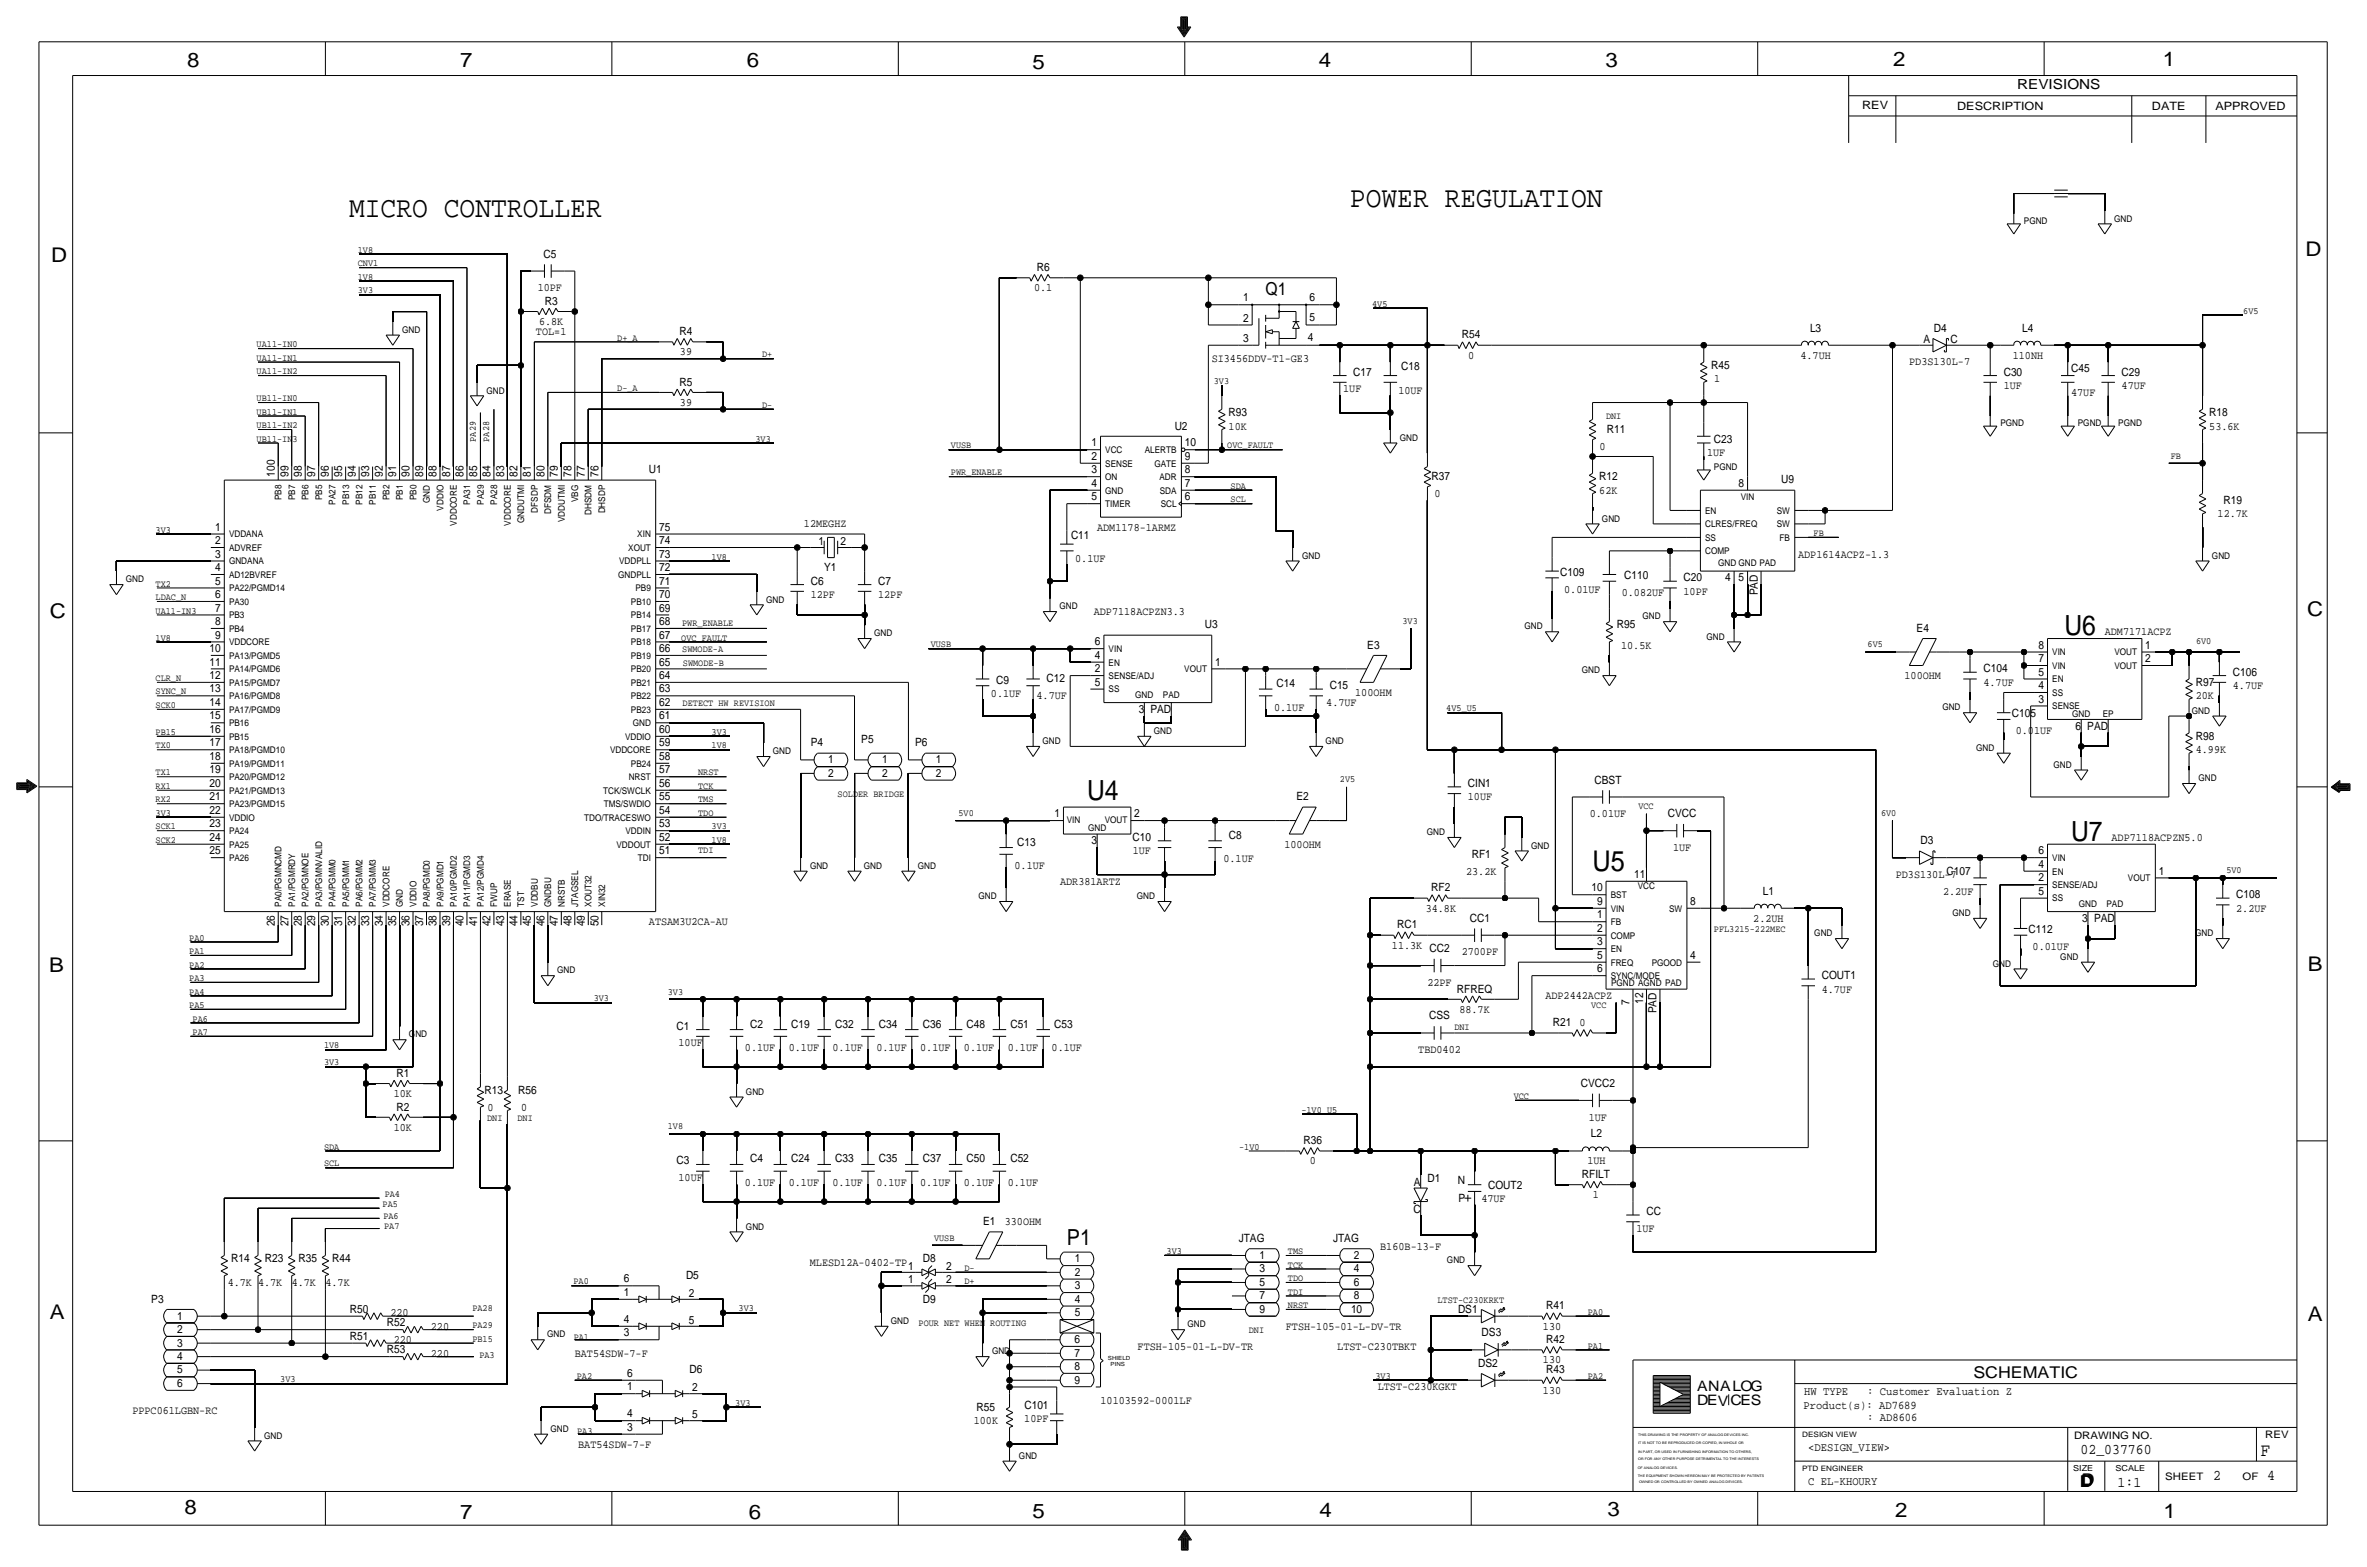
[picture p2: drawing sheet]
<svg xmlns="http://www.w3.org/2000/svg" width="892mm" height="590mm" viewBox="0 0 892 590" stroke-linecap="round" stroke-linejoin="round" font-family="sans-serif">
<defs><g id="words">
<g font-size="11.1">
<text x="508.7" y="78">POWER REGULATION</text>
<text x="131.5" y="81.8">MICRO CONTROLLER</text>
</g>
<text font-size="10.8" x="600.2" y="328.2">U5</text>
<g font-size="10.5">
<text x="778" y="239.3">U6</text>
<text x="409.7" y="301.5">U4</text>
<text x="780.5" y="316.7">U7</text>
</g>
<text font-size="8.3" x="402" y="469.1">P1</text>
<g font-size="7.6">
<text x="70.6" y="25.4">8</text>
<text x="173.4" y="25.4">7</text>
<text x="281.4" y="25.1">6</text>
<text x="389.1" y="26.2">5</text>
<text x="497" y="25.4">4</text>
<text x="605" y="25.1">3</text>
<text x="713.4" y="24.9">2</text>
<text x="815" y="24.9">1</text>
<text x="19.3" y="98.8">D</text>
<text x="868.9" y="96.5">D</text>
<text x="18.7" y="232.7">C</text>
<text x="869.4" y="232.2">C</text>
<text x="869.6" y="365.8">B</text>
<text x="18.5" y="366">B</text>
<text x="18.7" y="496.8">A</text>
<text x="869.6" y="497.6">A</text>
<text x="69.5" y="570.5">8</text>
<text x="173.4" y="572.3">7</text>
<text x="282.1" y="572.3">6</text>
<text x="389.1" y="571.8">5</text>
<text x="497.3" y="571.5">4</text>
<text x="605.7" y="571.2">3</text>
<text x="714.2" y="571.5">2</text>
<text x="815.3" y="572">1</text>
</g>
<text font-size="7" x="851.9" y="548.4">F</text>
<text font-size="6.7" x="477" y="111">Q1</text>
<g font-size="6.1">
<text x="743.7" y="518.9">SCHEMATIC</text>
<text x="783.8" y="560.3">D</text>
<text x="784.3" y="559.8">D</text>
</g>
<g font-size="5.6">
<text x="784" y="547.9">02_037760</text>
<text x="834.1" y="557.5">2</text>
<text x="854.4" y="557.5">4</text>
<text x="798" y="560.1">1:1</text>
</g>
<g font-size="5.4">
<text x="639.5" y="524.2">ANALOG</text>
<text x="639.5" y="529.3">DEVCES</text>
</g>
<text font-size="5.2" x="760.2" y="33.5">REVISIONS</text>
<g font-size="4.4">
<text x="679.9" y="525.5">HW TYPE</text>
<text x="703.6" y="525.5">: Customer Evaluation Z</text>
<text x="679.7" y="530.9">Product(s): AD7689</text>
<text x="703.6" y="535.2">: AD8606</text>
<text x="681.4" y="546.6">&lt;DESIGN_VIEW&gt;</text>
<text x="681.4" y="559.3">C EL-KHOURY</text>
</g>
<g font-size="4.3">
<text x="701.8" y="41.1">REV</text>
<text x="737.6" y="41.4">DESCRIPTION</text>
<text x="811" y="41.4">DATE</text>
<text x="834.8" y="41.4">APPROVED</text>
<text x="204.8" y="97">C5</text>
<text x="390.7" y="102.1">R6</text>
<text x="202.6" y="109.7">10PF</text>
<text x="389.7" y="109.7">0.1</text>
<text x="468.5" y="113.5">1</text>
<text x="493.5" y="113.3">6</text>
<text x="205.3" y="114.8">R3</text>
<text x="203.1" y="122.4">6.8K</text>
<text x="468.5" y="121.2">2</text>
<text x="493.5" y="120.9">5</text>
<text x="682.1" y="125">L3</text>
<text x="728.8" y="125">D4</text>
<text x="762.1" y="125">L4</text>
<text x="202" y="126.2">TOL=1</text>
<text x="256.1" y="126.2">R4</text>
<text x="468.5" y="128.7">3</text>
<text x="492.9" y="128.6">4</text>
<text x="550.9" y="127.5">R54</text>
<text x="724.9" y="129">A</text>
<text x="735" y="129">C</text>
<text x="256.2" y="133.9">39</text>
<text x="456.6" y="136.4">SI3456DDV-T1-GE3</text>
<text x="553.3" y="135.1">0</text>
<text x="678.5" y="135.1">4.7UH</text>
<text x="719.5" y="137.7">PD3S130L-7</text>
<text x="758.5" y="135.1">110NH</text>
<text x="510" y="141.5">C17</text>
<text x="528.1" y="139.4">C18</text>
<text x="644.9" y="138.9">R45</text>
<text x="755.1" y="141.5">C30</text>
<text x="780.5" y="140.2">C45</text>
<text x="799.5" y="141.5">C29</text>
<text x="256.1" y="145.3">R5</text>
<text x="506.2" y="147.8">1UF</text>
<text x="527" y="148.3">10UF</text>
<text x="646" y="144">1</text>
<text x="755.1" y="146.6">1UF</text>
<text x="780.5" y="149.1">47UF</text>
<text x="799.5" y="146.6">47UF</text>
<text x="256.2" y="152.9">39</text>
<text x="442.7" y="161.8">U2</text>
<text x="463" y="161.8">10K</text>
<text x="463" y="156.7">R93</text>
<text x="832.6" y="161.8">53.6K</text>
<text x="832.6" y="156.7">R18</text>
<text x="605.5" y="163.1">R11</text>
<text x="645.9" y="166.9">C23</text>
<text x="411.3" y="168.1">1</text>
<text x="411.3" y="173.2">2</text>
<text x="446.5" y="173.2">9</text>
<text x="446.5" y="168.1">10</text>
<text x="602.8" y="169.4">0</text>
<text x="643.3" y="172">1UF</text>
<text x="103.6" y="179.6" transform="rotate(-90 103.6 179.6)">100</text>
<text x="108.7" y="179.6" transform="rotate(-90 108.7 179.6)">99</text>
<text x="113.7" y="179.6" transform="rotate(-90 113.7 179.6)">98</text>
<text x="118.8" y="179.6" transform="rotate(-90 118.8 179.6)">97</text>
<text x="123.9" y="179.6" transform="rotate(-90 123.9 179.6)">96</text>
<text x="129" y="179.6" transform="rotate(-90 129 179.6)">95</text>
<text x="134.1" y="179.6" transform="rotate(-90 134.1 179.6)">94</text>
<text x="139.1" y="179.6" transform="rotate(-90 139.1 179.6)">93</text>
<text x="144.2" y="179.6" transform="rotate(-90 144.2 179.6)">92</text>
<text x="149.3" y="179.6" transform="rotate(-90 149.3 179.6)">91</text>
<text x="154.4" y="179.6" transform="rotate(-90 154.4 179.6)">90</text>
<text x="159.5" y="179.6" transform="rotate(-90 159.5 179.6)">89</text>
<text x="164.5" y="179.6" transform="rotate(-90 164.5 179.6)">88</text>
<text x="169.6" y="179.6" transform="rotate(-90 169.6 179.6)">87</text>
<text x="174.7" y="179.6" transform="rotate(-90 174.7 179.6)">86</text>
<text x="179.8" y="179.6" transform="rotate(-90 179.8 179.6)">85</text>
<text x="184.9" y="179.6" transform="rotate(-90 184.9 179.6)">84</text>
<text x="189.9" y="179.6" transform="rotate(-90 189.9 179.6)">83</text>
<text x="195" y="179.6" transform="rotate(-90 195 179.6)">82</text>
<text x="200.1" y="179.6" transform="rotate(-90 200.1 179.6)">81</text>
<text x="205.2" y="179.6" transform="rotate(-90 205.2 179.6)">80</text>
<text x="210.3" y="179.6" transform="rotate(-90 210.3 179.6)">79</text>
<text x="215.3" y="179.6" transform="rotate(-90 215.3 179.6)">78</text>
<text x="220.4" y="179.6" transform="rotate(-90 220.4 179.6)">77</text>
<text x="225.5" y="179.6" transform="rotate(-90 225.5 179.6)">76</text>
<text x="244.6" y="178.3">U1</text>
<text x="411.3" y="178.3">3</text>
<text x="446.5" y="178.3">8</text>
<text x="411.3" y="183.4">4</text>
<text x="446.5" y="183.4">7</text>
<text x="539.5" y="180.8">R37</text>
<text x="602.7" y="185.9">62K</text>
<text x="602.7" y="180.8">R12</text>
<text x="655.2" y="183.4">8</text>
<text x="671.3" y="182.1">U9</text>
<text x="411.3" y="188.5">5</text>
<text x="446.5" y="188.5">6</text>
<text x="540.6" y="187.2">0</text>
<text x="837.9" y="189.7">R19</text>
<text x="835.7" y="194.8">12.7K</text>
<text x="81.1" y="199.9">1</text>
<text x="248.4" y="199.9">75</text>
<text x="303" y="198.6">12MEGHZ</text>
<text x="403.6" y="202.9">C11</text>
<text x="413.5" y="199.9">ADM1178-1ARMZ</text>
<text x="81.1" y="205">2</text>
<text x="248.4" y="205">74</text>
<text x="308.5" y="205.2">1</text>
<text x="316.7" y="205.2">2</text>
<text x="81.1" y="210.1">3</text>
<text x="81.1" y="215.1">4</text>
<text x="248.4" y="215.1">72</text>
<text x="248.4" y="210.1">73</text>
<text x="310.6" y="215.1">Y1</text>
<text x="405.2" y="211.8">0.1UF</text>
<text x="677.6" y="210.1">ADP1614ACPZ-1.3</text>
<text x="81.1" y="220.2">5</text>
<text x="248.4" y="220.2">71</text>
<text x="305.5" y="220.2">C6</text>
<text x="330.9" y="220.2">C7</text>
<text x="588" y="216.9">C109</text>
<text x="612.1" y="218.2">C110</text>
<text x="634.4" y="218.9">C20</text>
<text x="650.1" y="218.9">4 5</text>
<text x="81.1" y="225.3">6</text>
<text x="248.4" y="225.3">70</text>
<text x="305.5" y="225.3">12PF</text>
<text x="330.9" y="225.3">12PF</text>
<text x="589.5" y="223.3">0.01UF</text>
<text x="611.2" y="224.5">0.082UF</text>
<text x="634.4" y="224">10PF</text>
<text x="662.4" y="224.3" transform="rotate(-90 662.4 224.3)">PAD</text>
<text x="81.1" y="230.4">7</text>
<text x="248.4" y="230.4">69</text>
<text x="412.2" y="231.6">ADP7118ACPZN3.3</text>
<text x="81.1" y="235.5">8</text>
<text x="248.4" y="235.5">68</text>
<text x="454.1" y="236.7">U3</text>
<text x="609.3" y="236.7">R95</text>
<text x="722.3" y="238">E4</text>
<text x="793.2" y="239.3">ADM7171ACPZ</text>
<text x="79" y="245.6">10</text>
<text x="81.1" y="240.5">9</text>
<text x="248.4" y="245.6">66</text>
<text x="248.4" y="240.5">67</text>
<text x="412.6" y="243.1">6</text>
<text x="515.3" y="244.3">E3</text>
<text x="610.9" y="244.3">10.5K</text>
<text x="768.2" y="244.3">8</text>
<text x="808.4" y="244.3">1</text>
<text x="79" y="250.7">11</text>
<text x="248.4" y="250.7">65</text>
<text x="412.6" y="248.2">4</text>
<text x="457.9" y="250.7">1</text>
<text x="768.2" y="249.4">7</text>
<text x="808.4" y="249.4">2</text>
<text x="79" y="255.8">12</text>
<text x="248.4" y="255.8">64</text>
<text x="375.5" y="257.6">C9</text>
<text x="394.4" y="257">C12</text>
<text x="412.6" y="253.2">2</text>
<text x="717.7" y="255.8">100OHM</text>
<text x="747.5" y="253.2">C104</text>
<text x="768.2" y="254.5">5</text>
<text x="841.5" y="254.5">C106</text>
<text x="79" y="260.9">13</text>
<text x="248.4" y="260.9">63</text>
<text x="373.4" y="262.6">0.1UF</text>
<text x="390.6" y="263.4">4.7UF</text>
<text x="412.6" y="258.3">5</text>
<text x="481.1" y="258.8">C14</text>
<text x="501.1" y="259.6">C15</text>
<text x="510.7" y="262.1">100OHM</text>
<text x="747.5" y="258.3">4.7UF</text>
<text x="768.2" y="259.6">4</text>
<text x="827.5" y="258.3">R97</text>
<text x="827.5" y="263.4">20K</text>
<text x="841.5" y="259.6">4.7UF</text>
<text x="79" y="265.9">14</text>
<text x="248.4" y="265.9">62</text>
<text x="429.1" y="268.5">3 PAD</text>
<text x="480.1" y="267.7">0.1UF</text>
<text x="499.8" y="265.9">4.7UF</text>
<text x="768.2" y="264.7">3</text>
<text x="79" y="271">15</text>
<text x="248.4" y="271">61</text>
<text x="758.1" y="270.3">C105</text>
<text x="782.2" y="274.8">6 PAD</text>
<text x="79" y="281.2">17</text>
<text x="79" y="276.1">16</text>
<text x="248.4" y="276.1">60</text>
<text x="248.4" y="281.2">59</text>
<text x="305.5" y="281.2">P4</text>
<text x="324.6" y="279.9">P5</text>
<text x="344.9" y="281.2">P6</text>
<text x="759.6" y="276.6">0.01UF</text>
<text x="827.5" y="278.6">R98</text>
<text x="79" y="286.3">18</text>
<text x="248.4" y="286.3">58</text>
<text x="312.1" y="287.5">1</text>
<text x="332.4" y="287.5">1</text>
<text x="352.7" y="287.5">1</text>
<text x="827.5" y="283.7">4.99K</text>
<text x="79" y="291.3">19</text>
<text x="248.4" y="291.3">57</text>
<text x="312.1" y="292.6">2</text>
<text x="332.4" y="292.6">2</text>
<text x="352.7" y="292.6">2</text>
<text x="79" y="296.4">20</text>
<text x="248.4" y="296.4">56</text>
<text x="553.2" y="296.4">CIN1</text>
<text x="600.9" y="295.1">CBST</text>
<text x="79" y="301.5">21</text>
<text x="248.4" y="301.5">55</text>
<text x="488.6" y="301.5">E2</text>
<text x="553.2" y="301.5">10UF</text>
<text x="79" y="306.6">22</text>
<text x="79" y="311.7">23</text>
<text x="248.4" y="306.6">54</text>
<text x="248.4" y="311.7">53</text>
<text x="397.4" y="307.8">1</text>
<text x="427.4" y="307.8">2</text>
<text x="599.1" y="307.8">0.01UF</text>
<text x="628.5" y="307.8">CVCC</text>
<text x="79" y="316.7">24</text>
<text x="248.4" y="316.7">52</text>
<text x="426.8" y="316.7">C10</text>
<text x="463.1" y="316">C8</text>
<text x="795.7" y="316.7">ADP7118ACPZN5.0</text>
<text x="79" y="321.8">25</text>
<text x="248.4" y="321.8">51</text>
<text x="383.3" y="318.5">C13</text>
<text x="411.3" y="318">3</text>
<text x="426.9" y="321.8">1UF</text>
<text x="484.1" y="319.3">100OHM</text>
<text x="554.6" y="323.1">RF1</text>
<text x="630.5" y="320.5">1UF</text>
<text x="723.7" y="318">D3</text>
<text x="768.2" y="321.8">6</text>
<text x="382.3" y="327.4">0.1UF</text>
<text x="461.1" y="324.9">0.1UF</text>
<text x="552.5" y="329.4">23.2K</text>
<text x="733.5" y="329.4">C107</text>
<text x="768.2" y="326.9">4</text>
<text x="813.5" y="329.4">1</text>
<text x="399.5" y="333.2">ADR381ARTZ</text>
<text x="539.4" y="335.8">RF2</text>
<text x="599.7" y="335.8">10</text>
<text x="615.8" y="330.7">11</text>
<text x="714.4" y="330.7">PD3S130L-7</text>
<text x="768.2" y="332">2</text>
<text x="601.8" y="340.9">9</text>
<text x="637" y="340.9">8</text>
<text x="664.3" y="337.1">L1</text>
<text x="732.2" y="337.1">2.2UF</text>
<text x="768.2" y="337.1">5</text>
<text x="842.7" y="338.3">C108</text>
<text x="537.3" y="343.4">34.8K</text>
<text x="553.9" y="347.2">CC1</text>
<text x="601.8" y="345.9">1</text>
<text x="660.7" y="347.2">2.2UH</text>
<text x="784.7" y="347.2">3</text>
<text x="789.1" y="347.2">PAD</text>
<text x="842.7" y="343.4">2.2UF</text>
<text x="103.6" y="348.9" transform="rotate(-90 103.6 348.9)">26</text>
<text x="108.7" y="348.9" transform="rotate(-90 108.7 348.9)">27</text>
<text x="113.7" y="348.9" transform="rotate(-90 113.7 348.9)">28</text>
<text x="118.8" y="348.9" transform="rotate(-90 118.8 348.9)">29</text>
<text x="123.9" y="348.9" transform="rotate(-90 123.9 348.9)">30</text>
<text x="129" y="348.9" transform="rotate(-90 129 348.9)">31</text>
<text x="134.1" y="348.9" transform="rotate(-90 134.1 348.9)">32</text>
<text x="139.1" y="348.9" transform="rotate(-90 139.1 348.9)">33</text>
<text x="144.2" y="348.9" transform="rotate(-90 144.2 348.9)">34</text>
<text x="149.3" y="348.9" transform="rotate(-90 149.3 348.9)">35</text>
<text x="154.4" y="348.9" transform="rotate(-90 154.4 348.9)">36</text>
<text x="159.5" y="348.9" transform="rotate(-90 159.5 348.9)">37</text>
<text x="164.5" y="348.9" transform="rotate(-90 164.5 348.9)">38</text>
<text x="169.6" y="348.9" transform="rotate(-90 169.6 348.9)">39</text>
<text x="174.7" y="348.9" transform="rotate(-90 174.7 348.9)">40</text>
<text x="179.8" y="348.9" transform="rotate(-90 179.8 348.9)">41</text>
<text x="184.9" y="348.9" transform="rotate(-90 184.9 348.9)">42</text>
<text x="189.9" y="348.9" transform="rotate(-90 189.9 348.9)">43</text>
<text x="195" y="348.9" transform="rotate(-90 195 348.9)">44</text>
<text x="200.1" y="348.9" transform="rotate(-90 200.1 348.9)">45</text>
<text x="205.2" y="348.9" transform="rotate(-90 205.2 348.9)">46</text>
<text x="210.3" y="348.9" transform="rotate(-90 210.3 348.9)">47</text>
<text x="215.3" y="348.9" transform="rotate(-90 215.3 348.9)">48</text>
<text x="220.4" y="348.9" transform="rotate(-90 220.4 348.9)">49</text>
<text x="225.5" y="348.9" transform="rotate(-90 225.5 348.9)">50</text>
<text x="244.6" y="348.5">ATSAM3U2CA-AU</text>
<text x="526.5" y="349.8">RC1</text>
<text x="601.8" y="351">2</text>
<text x="764.5" y="351.5">C112</text>
<text x="524.6" y="357.4">11.3K</text>
<text x="538.7" y="358.6">CC2</text>
<text x="550.9" y="359.9">2700PF</text>
<text x="601.8" y="356.1">3</text>
<text x="766" y="357.9">0.01UF</text>
<text x="601.8" y="361.2">5</text>
<text x="637" y="361.2">4</text>
<text x="537.9" y="371.3">22PF</text>
<text x="601.8" y="366.3">6</text>
<text x="686.5" y="368.8">COUT1</text>
<text x="549" y="373.9">RFREQ</text>
<text x="582.4" y="376.4">ADP2442ACPZ</text>
<text x="686.5" y="373.9">4.7UF</text>
<text x="550" y="381.5">88.7K</text>
<text x="614.1" y="378.6" transform="rotate(-90 614.1 378.6)">7</text>
<text x="619.2" y="378.1" transform="rotate(-90 619.2 378.1)">12</text>
<text x="624.3" y="381.7" transform="rotate(-90 624.3 381.7)">PAD</text>
<text x="254.9" y="387.9">C1</text>
<text x="282.7" y="387.1">C2</text>
<text x="298.2" y="387.1">C19</text>
<text x="314.7" y="387.1">C32</text>
<text x="331.2" y="387.1">C34</text>
<text x="347.7" y="387.1">C36</text>
<text x="364.2" y="387.1">C48</text>
<text x="380.7" y="387.1">C51</text>
<text x="397.3" y="387.1">C53</text>
<text x="538.6" y="384">CSS</text>
<text x="585.2" y="386.6">R21</text>
<text x="595.2" y="386.6">0</text>
<text x="255.7" y="394.2">10UF</text>
<text x="280.7" y="396">0.1UF</text>
<text x="297.2" y="396">0.1UF</text>
<text x="313.7" y="396">0.1UF</text>
<text x="330.3" y="396">0.1UF</text>
<text x="346.8" y="396">0.1UF</text>
<text x="363.3" y="396">0.1UF</text>
<text x="379.8" y="396">0.1UF</text>
<text x="396.3" y="396">0.1UF</text>
<text x="534.5" y="396.7">TBD0402</text>
<text x="149.4" y="405.6">R1</text>
<text x="148.4" y="413.3">10K</text>
<text x="182.6" y="412">R13</text>
<text x="195.3" y="412">R56</text>
<text x="595.7" y="409.4">CVCC2</text>
<text x="149.4" y="418.3">R2</text>
<text x="183.7" y="418.3">0</text>
<text x="198.7" y="415.8" transform="rotate(-180 198.7 415.8)">0</text>
<text x="148.4" y="426">10K</text>
<text x="598.7" y="422.1">1UF</text>
<text x="491.2" y="431">R36</text>
<text x="599.6" y="428.5">L2</text>
<text x="282.7" y="437.9">C4</text>
<text x="298.2" y="437.9">C24</text>
<text x="314.7" y="437.9">C33</text>
<text x="331.2" y="437.9">C35</text>
<text x="347.7" y="437.9">C37</text>
<text x="364.2" y="437.9">C50</text>
<text x="380.7" y="437.9">C52</text>
<text x="254.9" y="438.7">C3</text>
<text x="493.6" y="438.7">0</text>
<text x="596.1" y="443.7">RFILT</text>
<text x="598.2" y="438.7">1UH</text>
<text x="255.7" y="445">10UF</text>
<text x="280.7" y="446.8">0.1UF</text>
<text x="297.2" y="446.8">0.1UF</text>
<text x="313.7" y="446.8">0.1UF</text>
<text x="330.3" y="446.8">0.1UF</text>
<text x="346.8" y="446.8">0.1UF</text>
<text x="363.3" y="446.8">0.1UF</text>
<text x="379.8" y="446.8">0.1UF</text>
<text x="532.8" y="446.9">A</text>
<text x="537.9" y="445.4">D1</text>
<text x="549.4" y="446.1">N</text>
<text x="560.8" y="447.9">COUT2</text>
<text x="549.6" y="452.7">P</text>
<text x="558.2" y="453">47UF</text>
<text x="600.3" y="451.4">1</text>
<text x="370.5" y="461.5">E1</text>
<text x="378.6" y="461.5">330OHM</text>
<text x="532.6" y="457">C</text>
<text x="620.5" y="457.7">CC</text>
<text x="466.8" y="467.9">JTAG</text>
<text x="502.4" y="467.9">JTAG</text>
<text x="616.7" y="464.1">1UF</text>
<text x="520.1" y="470.8">B160B-13-F</text>
<text x="87.1" y="475.5">R14</text>
<text x="99.8" y="475.5">R23</text>
<text x="112.5" y="475.5">R35</text>
<text x="125.2" y="475.5">R44</text>
<text x="305.2" y="476.8">MLESD12A-0402-TP</text>
<text x="342.2" y="478.3">1</text>
<text x="347.8" y="475.5">D8</text>
<text x="356.6" y="478.3">2</text>
<text x="405" y="475.5">1</text>
<text x="474.6" y="479.3">3</text>
<text x="474.6" y="474.2">1</text>
<text x="510.2" y="479.3">4</text>
<text x="510.2" y="474.2">2</text>
<text x="85.8" y="484.4">4.7K 4.7K</text>
<text x="109.9" y="484.4">4.7K</text>
<text x="122.6" y="484.4">4.7K</text>
<text x="235.1" y="483.1">6</text>
<text x="258.5" y="481.8">D5</text>
<text x="342.2" y="483.4">1</text>
<text x="356.6" y="483.4">2</text>
<text x="405" y="480.6">2</text>
<text x="405" y="485.6">3</text>
<text x="474.6" y="484.4">5</text>
<text x="510.2" y="484.4">6</text>
<text x="57" y="490.7">P3</text>
<text x="235.1" y="488.2">1</text>
<text x="259.5" y="488.4">2</text>
<text x="347.8" y="490.7">D9</text>
<text x="405" y="490.7">4</text>
<text x="474.6" y="489.5">7</text>
<text x="510.2" y="489.5">8</text>
<text x="66.7" y="497.1">1</text>
<text x="131.8" y="494.5">R50</text>
<text x="147.1" y="495.8">220</text>
<text x="405" y="495.8">5</text>
<text x="474.6" y="494.5">9</text>
<text x="509.1" y="494.5">10</text>
<text x="549.4" y="494.5">DS1</text>
<text x="582.7" y="493.3">R41</text>
<text x="66.7" y="502.2">2</text>
<text x="145.8" y="499.6">R52</text>
<text x="162.4" y="500.9">220</text>
<text x="235.1" y="498.3">4</text>
<text x="235.1" y="503.4">3</text>
<text x="259.5" y="498.6">5</text>
<text x="484.6" y="500.9">FTSH-105-01-L-DV-TR</text>
<text x="558.3" y="503.4">DS3</text>
<text x="581.5" y="500.9">130</text>
<text x="66.7" y="507.2">3</text>
<text x="131.8" y="504.7">R51</text>
<text x="145.8" y="509.8">R53</text>
<text x="148.4" y="506">220</text>
<text x="405" y="506">6</text>
<text x="428.7" y="508.5">FTSH-105-01-L-DV-TR</text>
<text x="504" y="508.5">LTST-C230TBKT</text>
<text x="582.7" y="506">R42</text>
<text x="66.7" y="512.3">4</text>
<text x="162.4" y="511">220</text>
<text x="216.6" y="511">BAT54SDW-7-F</text>
<text x="405" y="511">7</text>
<text x="557.1" y="514.9">DS2</text>
<text x="581.5" y="513.6">130</text>
<text x="66.7" y="517.4">5</text>
<text x="236.4" y="518.7">6</text>
<text x="259.8" y="517.4">D6</text>
<text x="405" y="516.1">8</text>
<text x="405" y="521.2">9</text>
<text x="582.7" y="517.4">R43</text>
<text x="66.7" y="522.5">6</text>
<text x="236.4" y="523.7">1</text>
<text x="260.8" y="524">2</text>
<text x="519.2" y="523.7">LTST-C230KGKT</text>
<text x="581.5" y="525">130</text>
<text x="49.9" y="532.6">PPPC061LGBN-RC</text>
<text x="236.4" y="533.9">4</text>
<text x="368" y="531.4">R55</text>
<text x="386" y="530.6">C101</text>
<text x="414.7" y="528.8">10103592-0001LF</text>
<text x="236.4" y="539">3</text>
<text x="260.8" y="534.2">5</text>
<text x="367" y="536.4">100K</text>
<text x="386" y="535.7">10PF</text>
<text x="217.9" y="545.3">BAT54SDW-7-F</text>
</g>
<g font-size="3.9">
<text x="781.6" y="542.1">DRAWING NO.</text>
<text x="853.6" y="541.8">REV</text>
<text x="816" y="557.4">SHEET</text>
<text x="845.1" y="557.5">OF</text>
</g>
<g font-size="3.6">
<text x="134.8" y="95.2">1V8</text>
<text x="134.8" y="100.3">CNV1</text>
<text x="134.8" y="105.4">1V8</text>
<text x="134.8" y="110.5">3V3</text>
<text x="517.1" y="115.6">4V5</text>
<text x="845.4" y="118.1">6V5</text>
<text x="96.7" y="130.8">UA11-IN0</text>
<text x="232.6" y="128.3">D+_A</text>
<text x="96.7" y="135.9">UA11-IN1</text>
<text x="287.2" y="134.6">D+</text>
<text x="96.7" y="141">UA11-IN2</text>
<text x="232.6" y="147.3">D-_A</text>
<text x="457.4" y="144.8">3V3</text>
<text x="96.7" y="151.1">UB11-IN0</text>
<text x="287.2" y="153.7">D-</text>
<text x="96.7" y="156.2">UB11-IN1</text>
<text x="96.7" y="161.3">UB11-IN2</text>
<text x="605.2" y="158">DNI</text>
<text x="96.7" y="166.4">UB11-IN3</text>
<text x="179.3" y="166.4" transform="rotate(-90 179.3 166.4)">PA29</text>
<text x="184.4" y="166.4" transform="rotate(-90 184.4 166.4)">PA28</text>
<text x="284.7" y="166.4">3V3</text>
<text x="358.3" y="168.9">VUSB</text>
<text x="462.5" y="168.9">OVC_FAULT</text>
<text x="818.1" y="172.7">FB</text>
<text x="358.3" y="179.1">PWR_ENABLE</text>
<text x="463.8" y="184.2">SDA</text>
<text x="463.8" y="189.2">SCL</text>
<text x="58.6" y="200.7">3V3</text>
<text x="683.5" y="201.9">FB</text>
<text x="268.2" y="210.8">1V8</text>
<text x="58.6" y="221">TX2</text>
<text x="58.6" y="226.1">LDAC_N</text>
<text x="58.6" y="231.1">UA11-IN3</text>
<text x="257" y="235.9">PWR_ENABLE</text>
<text x="528.5" y="234.9">3V3</text>
<text x="58.6" y="241.3">1V8</text>
<text x="256.7" y="241.3">OVC_FAULT</text>
<text x="257.1" y="245.5">SWMODE-A</text>
<text x="350.7" y="243.8">VUSB</text>
<text x="703.8" y="243.8">6V5</text>
<text x="827.6" y="242.6">6V0</text>
<text x="257.4" y="251">SWMODE-B</text>
<text x="58.6" y="256.5">CLR_N</text>
<text x="58.6" y="261.6">SYNC_N</text>
<text x="58.6" y="266.7">SCK0</text>
<text x="257.3" y="265.9">DETECT HW REVISION</text>
<text x="545" y="268">4V5_U5</text>
<text x="58.6" y="276.9">PB15</text>
<text x="58.6" y="281.9">TX0</text>
<text x="268.2" y="276.9">3V3</text>
<text x="268.2" y="281.9">1V8</text>
<text x="58.6" y="292.1">TX1</text>
<text x="263.1" y="292.1">NRST</text>
<text x="58.6" y="297.2">RX1</text>
<text x="263.1" y="297.2">TCK</text>
<text x="504.9" y="294.6">2V5</text>
<text x="58.6" y="302.3">RX2</text>
<text x="263.1" y="302.3">TMS</text>
<text x="315.7" y="300.2">SOLDER BRIDGE</text>
<text x="617.4" y="304.8">VCC</text>
<text x="58.6" y="307.3">3V3</text>
<text x="263.1" y="307.3">TDO</text>
<text x="361.2" y="307.3">5V0</text>
<text x="708.9" y="307.3">6V0</text>
<text x="58.6" y="312.4">SCK1</text>
<text x="58.6" y="317.5">SCK2</text>
<text x="268.2" y="312.4">3V3</text>
<text x="268.2" y="317.5">1V8</text>
<text x="263.1" y="321.3">TDI</text>
<text x="839" y="328.9">5V0</text>
<text x="645.9" y="351">PFL3215-222MEC</text>
<text x="71.3" y="359.4">PA1</text>
<text x="71.3" y="354.3">PA0</text>
<text x="71.3" y="364.5">PA2</text>
<text x="71.3" y="369.6">PA3</text>
<text x="71.3" y="374.7">PA4</text>
<text x="223.7" y="377.2">3V3</text>
<text x="251.7" y="374.6">3V3</text>
<text x="71.3" y="379.7">PA5</text>
<text x="599.6" y="379.7">VCC</text>
<text x="72.6" y="389.9">PA7</text>
<text x="72.6" y="384.8">PA6</text>
<text x="548.1" y="387.9">DNI</text>
<text x="122.1" y="395">1V8</text>
<text x="122.1" y="401.3">3V3</text>
<text x="490.4" y="419.1">-1V0_U5</text>
<text x="570.4" y="414">VCC</text>
<text x="183.6" y="422.1">DNI</text>
<text x="195" y="422.1">DNI</text>
<text x="251.7" y="425.5">1V8</text>
<text x="122.1" y="433.1">SDA</text>
<text x="467" y="433.1">-1V0</text>
<text x="122.1" y="439.4">SCL</text>
<text x="144.2" y="454.7">PA5</text>
<text x="145" y="450.8">PA4</text>
<text x="144.5" y="459">PA6</text>
<text x="144.8" y="463.1">PA7</text>
<text x="352" y="467.4">VUSB</text>
<text x="439.6" y="472.4">3V3</text>
<text x="485.3" y="472.4">TMS</text>
<text x="363.4" y="478.8">D-</text>
<text x="485.3" y="477.5">TCK</text>
<text x="216.1" y="483.9">PA0</text>
<text x="363.4" y="483.9">D+</text>
<text x="485.3" y="482.6">TDO</text>
<text x="485.3" y="487.7">TDI</text>
<text x="541.7" y="490.7">LTST-C230KRKT</text>
<text x="178" y="494">PA28</text>
<text x="278.3" y="494">3V3</text>
<text x="485.3" y="492.8">NRST</text>
<text x="598.4" y="495.3">PA0</text>
<text x="178" y="500.4">PA29</text>
<text x="346.2" y="499.6">POUR NET WHEN ROUTING</text>
<text x="470.6" y="502.2">DNI</text>
<text x="178" y="505.5">PB15</text>
<text x="216.2" y="504.8">PA1</text>
<text x="598.4" y="508">PA1</text>
<text x="180.6" y="511.5">PA3</text>
<text x="105.6" y="520.7">3V3</text>
<text x="217.4" y="519.4">PA2</text>
<text x="518.4" y="519.4">3V3</text>
<text x="598.4" y="519.4">PA2</text>
<text x="277.1" y="529.6">3V3</text>
<text x="217.5" y="540.4">PA3</text>
</g>
<g font-size="3.5">
<text x="796.7" y="83.5">GND</text>
<text x="762.7" y="84.3">PGND</text>
<text x="151.6" y="125.4">GND</text>
<text x="183.3" y="148.2">GND</text>
<text x="753.8" y="160.5">PGND</text>
<text x="783" y="160.5">PGND</text>
<text x="798.3" y="160.5">PGND</text>
<text x="527.5" y="166">GND</text>
<text x="416.5" y="170.7">VCC</text>
<text x="431.4" y="170.7">ALERTB</text>
<text x="416.5" y="175.8">SENSE</text>
<text x="435" y="175.8">GATE</text>
<text x="645.9" y="177">PGND</text>
<text x="416.5" y="185.9">GND</text>
<text x="416.5" y="180.8">ON</text>
<text x="436.9" y="180.8">ADR</text>
<text x="437.1" y="185.9">SDA</text>
<text x="106.1" y="188.5" transform="rotate(-90 106.1 188.5)">PB8</text>
<text x="111.2" y="188.5" transform="rotate(-90 111.2 188.5)">PB7</text>
<text x="116.3" y="188.5" transform="rotate(-90 116.3 188.5)">PB6</text>
<text x="121.4" y="188.5" transform="rotate(-90 121.4 188.5)">PB5</text>
<text x="126.4" y="190.2" transform="rotate(-90 126.4 190.2)">PA27</text>
<text x="131.5" y="190.2" transform="rotate(-90 131.5 190.2)">PB13</text>
<text x="136.6" y="190.2" transform="rotate(-90 136.6 190.2)">PB12</text>
<text x="141.7" y="190.2" transform="rotate(-90 141.7 190.2)">PB11</text>
<text x="146.8" y="188.5" transform="rotate(-90 146.8 188.5)">PB2</text>
<text x="151.8" y="188.5" transform="rotate(-90 151.8 188.5)">PB1</text>
<text x="156.9" y="188.5" transform="rotate(-90 156.9 188.5)">PB0</text>
<text x="162" y="189.5" transform="rotate(-90 162 189.5)">GND</text>
<text x="177.2" y="190.2" transform="rotate(-90 177.2 190.2)">PA31</text>
<text x="182.3" y="190.2" transform="rotate(-90 182.3 190.2)">PA29</text>
<text x="187.4" y="190.2" transform="rotate(-90 187.4 190.2)">PA28</text>
<text x="217.9" y="189.1" transform="rotate(-90 217.9 189.1)">VBG</text>
<text x="416.5" y="191">TIMER</text>
<text x="437.4" y="191">SCL</text>
<text x="656" y="188.5">VIN</text>
<text x="167.1" y="192.4" transform="rotate(-90 167.1 192.4)">VDDIO</text>
<text x="197.6" y="197" transform="rotate(-90 197.6 197)">GNDUTMI</text>
<text x="202.6" y="193.1" transform="rotate(-90 202.6 193.1)">DFSDP</text>
<text x="207.7" y="193.6" transform="rotate(-90 207.7 193.6)">DFSDM</text>
<text x="212.8" y="196.7" transform="rotate(-90 212.8 196.7)">VDDUTMI</text>
<text x="223" y="193.9" transform="rotate(-90 223 193.9)">DHSDM</text>
<text x="228" y="193.4" transform="rotate(-90 228 193.4)">DHSDP</text>
<text x="603.7" y="196.5">GND</text>
<text x="642.6" y="193.5">EN</text>
<text x="669.6" y="193.5">SW</text>
<text x="86.3" y="202.4">VDDANA</text>
<text x="172.2" y="198" transform="rotate(-90 172.2 198)">VDDCORE</text>
<text x="192.5" y="198" transform="rotate(-90 192.5 198)">VDDCORE</text>
<text x="240.2" y="202.4">XIN</text>
<text x="642.6" y="203.7">SS</text>
<text x="642.6" y="198.6">CLRES/FREQ</text>
<text x="669.6" y="198.6">SW</text>
<text x="670.6" y="203.7">FB</text>
<text x="86.3" y="207.5">ADVREF</text>
<text x="236.7" y="207.5">XOUT</text>
<text x="642.6" y="208.8">COMP</text>
<text x="86.3" y="212.6">GNDANA</text>
<text x="233.3" y="212.6">VDDPLL</text>
<text x="490.7" y="210.5">GND</text>
<text x="647.5" y="213.4">GND GND PAD</text>
<text x="833.6" y="210.5">GND</text>
<text x="47.4" y="219.4">GND</text>
<text x="86.3" y="217.7">AD12BVREF</text>
<text x="233" y="217.7">GNDPLL</text>
<text x="86.3" y="227.8">PA30</text>
<text x="86.3" y="222.8">PA22/PGMD14</text>
<text x="237.8" y="227.8">PB10</text>
<text x="239.5" y="222.8">PB9</text>
<text x="288.7" y="227">GND</text>
<text x="86.3" y="232.9">PB3</text>
<text x="237.8" y="232.9">PB14</text>
<text x="399.2" y="229.5">GND</text>
<text x="619" y="233.3">GND</text>
<text x="86.3" y="238">PB4</text>
<text x="237.8" y="238">PB17</text>
<text x="329.4" y="239.7">GND</text>
<text x="574.5" y="237.1">GND</text>
<text x="86.3" y="243.1">VDDCORE</text>
<text x="237.8" y="243.1">PB18</text>
<text x="417.8" y="245.6">VIN</text>
<text x="643.1" y="240.9">GND</text>
<text x="86.3" y="248.2">PA13/PGMD5</text>
<text x="237.8" y="248.2">PB19</text>
<text x="417.8" y="250.7">EN</text>
<text x="773.4" y="252">VIN</text>
<text x="773.4" y="246.9">VIN</text>
<text x="796.8" y="252">VOUT</text>
<text x="796.8" y="246.9">VOUT</text>
<text x="86.3" y="253.2">PA14/PGMD6</text>
<text x="237.8" y="253.2">PB20</text>
<text x="417.8" y="255.8">SENSE/ADJ</text>
<text x="446.3" y="253.2">VOUT</text>
<text x="596.1" y="253.6">GND</text>
<text x="773.4" y="257">EN</text>
<text x="86.3" y="263.4">PA16/PGMD8</text>
<text x="86.3" y="258.3">PA15/PGMD7</text>
<text x="237.8" y="263.4">PB22</text>
<text x="237.8" y="258.3">PB21</text>
<text x="417.8" y="260.9">SS</text>
<text x="427.8" y="262.9">GND</text>
<text x="438.2" y="262.9">PAD</text>
<text x="773.4" y="262.1">SS</text>
<text x="86.3" y="268.5">PA17/PGMD9</text>
<text x="237.8" y="268.5">PB23</text>
<text x="732" y="267.6">GND</text>
<text x="773.4" y="267.2">SENSE</text>
<text x="826" y="268.9">GND</text>
<text x="86.3" y="273.6">PB16</text>
<text x="238.5" y="273.6">GND</text>
<text x="780.9" y="270.3">GND</text>
<text x="792.4" y="270.3">EP</text>
<text x="86.3" y="278.6">PB15</text>
<text x="235.5" y="278.6">VDDIO</text>
<text x="392.9" y="280.3">GND</text>
<text x="434.8" y="276.5">GND</text>
<text x="499.6" y="280.3">GND</text>
<text x="86.3" y="283.7">PA18/PGMD10</text>
<text x="229.9" y="283.7">VDDCORE</text>
<text x="291.3" y="284.1">GND</text>
<text x="744.7" y="282.9">GND</text>
<text x="86.3" y="293.9">PA20/PGMD12</text>
<text x="86.3" y="288.8">PA19/PGMD11</text>
<text x="236.9" y="293.9">NRST</text>
<text x="237.8" y="288.8">PB24</text>
<text x="773.9" y="289.2">GND</text>
<text x="86.3" y="299">PA21/PGMD13</text>
<text x="227.3" y="299">TCK/SWCLK</text>
<text x="828.5" y="294.3">GND</text>
<text x="86.3" y="304">PA23/PGMD15</text>
<text x="227.5" y="304">TMS/SWDIO</text>
<text x="86.3" y="309.1">VDDIO</text>
<text x="220.1" y="309.1">TDO/TRACESWO</text>
<text x="402" y="310.1">VIN</text>
<text x="416.3" y="310.1">VOUT</text>
<text x="86.3" y="314.2">PA24</text>
<text x="235.7" y="314.2">VDDIN</text>
<text x="410" y="313.2">GND</text>
<text x="537.7" y="314.6">GND</text>
<text x="86.3" y="319.3">PA25</text>
<text x="232.3" y="319.3">VDDOUT</text>
<text x="577" y="319.7">GND</text>
<text x="86.3" y="324.4">PA26</text>
<text x="240.3" y="324.4">TDI</text>
<text x="305.3" y="327.3">GND</text>
<text x="325.6" y="327.3">GND</text>
<text x="345.9" y="327.3">GND</text>
<text x="773.4" y="324.4">VIN</text>
<text x="773.4" y="329.4">EN</text>
<text x="617.2" y="335">VCC</text>
<text x="773.4" y="334.5">SENSE/ADJ</text>
<text x="801.9" y="332">VOUT</text>
<text x="106.1" y="341.6" transform="rotate(-90 106.1 341.6)">PA0/PGMNCMD</text>
<text x="111.2" y="341.6" transform="rotate(-90 111.2 341.6)">PA1/PGMRDY</text>
<text x="116.3" y="341.6" transform="rotate(-90 116.3 341.6)">PA2/PGMNOE</text>
<text x="121.4" y="341.6" transform="rotate(-90 121.4 341.6)">PA3/PGMNVALID</text>
<text x="126.4" y="341.6" transform="rotate(-90 126.4 341.6)">PA4/PGMM0</text>
<text x="131.5" y="341.6" transform="rotate(-90 131.5 341.6)">PA5/PGMM1</text>
<text x="136.6" y="341.6" transform="rotate(-90 136.6 341.6)">PA6/PGMM2</text>
<text x="141.7" y="341.6" transform="rotate(-90 141.7 341.6)">PA7/PGMM3</text>
<text x="146.8" y="341.6" transform="rotate(-90 146.8 341.6)">VDDCORE</text>
<text x="151.8" y="341.6" transform="rotate(-90 151.8 341.6)">GND</text>
<text x="156.9" y="341.6" transform="rotate(-90 156.9 341.6)">VDDIO</text>
<text x="162" y="341.6" transform="rotate(-90 162 341.6)">PA8/PGMD0</text>
<text x="167.1" y="341.6" transform="rotate(-90 167.1 341.6)">PA9/PGMD1</text>
<text x="172.2" y="341.6" transform="rotate(-90 172.2 341.6)">PA10/PGMD2</text>
<text x="177.2" y="341.6" transform="rotate(-90 177.2 341.6)">PA11/PGMD3</text>
<text x="182.3" y="341.6" transform="rotate(-90 182.3 341.6)">PA12/PGMD4</text>
<text x="187.4" y="341.6" transform="rotate(-90 187.4 341.6)">FWUP</text>
<text x="192.5" y="341.6" transform="rotate(-90 192.5 341.6)">ERASE</text>
<text x="197.6" y="341.6" transform="rotate(-90 197.6 341.6)">TST</text>
<text x="202.6" y="341.6" transform="rotate(-90 202.6 341.6)">VDDBU</text>
<text x="207.7" y="341.6" transform="rotate(-90 207.7 341.6)">GNDBU</text>
<text x="212.8" y="341.6" transform="rotate(-90 212.8 341.6)">NRSTB</text>
<text x="217.9" y="341.6" transform="rotate(-90 217.9 341.6)">JTAGSEL</text>
<text x="223" y="341.6" transform="rotate(-90 223 341.6)">XOUT32</text>
<text x="228" y="341.6" transform="rotate(-90 228 341.6)">XIN32</text>
<text x="368.8" y="338.7">GND</text>
<text x="428.5" y="338.7">GND</text>
<text x="607" y="338.3">BST</text>
<text x="773.4" y="339.6">SS</text>
<text x="783.4" y="341.6">GND</text>
<text x="793.8" y="341.6">PAD</text>
<text x="607" y="343.4">VIN</text>
<text x="629" y="343.4">SW</text>
<text x="735.8" y="345.1">GND</text>
<text x="607" y="353.6">COMP</text>
<text x="607" y="348.5">FB</text>
<text x="683.7" y="352.7">GND</text>
<text x="827.2" y="352.7">GND</text>
<text x="607" y="358.6">EN</text>
<text x="607" y="363.7">FREQ</text>
<text x="622.4" y="363.7">PGOOD</text>
<text x="751" y="364.1">GND</text>
<text x="776.4" y="361.6">GND</text>
<text x="210" y="366.7">GND</text>
<text x="607" y="368.8">SYNC/MODE</text>
<text x="607.1" y="371.3">PGND AGND PAD</text>
<text x="154.1" y="390.8">GND</text>
<text x="281.1" y="412.4">GND</text>
<text x="281.1" y="463.2">GND</text>
<text x="545.3" y="475.9">GND</text>
<text x="206.2" y="503.8">GND</text>
<text x="335.7" y="498.8">GND</text>
<text x="447.5" y="500">GND</text>
<text x="373.8" y="510.2">GND</text>
<text x="207.5" y="539.4">GND</text>
<text x="99.5" y="541.9">GND</text>
<text x="384" y="549.6">GND</text>
</g>
<g font-size="3.1">
<text x="781.3" y="554">SIZE</text>
<text x="797.3" y="554">SCALE</text>
</g>
<g font-size="2.8">
<text x="679.1" y="541.3">DESIGN VIEW</text>
<text x="679.1" y="554">PTD ENGINEER</text>
</g>
<g font-size="2.1">
<text x="417.5" y="512.2">SHIELD</text>
<text x="418.5" y="514.5">PINS</text>
</g>
<g font-size="1.3">
<text x="617.3" y="541.1">THIS DRAWING IS THE PROPERTY OF ANALOG DEVICES INC.</text>
<text x="617.3" y="543.9">IT IS NOT TO BE REPRODUCED OR COPIED, IN WHOLE OR</text>
<text x="617.3" y="547.2">IN PART, OR USED IN FURNISHING INFORMATION TO OTHERS,</text>
<text x="617.3" y="550">OR FOR ANY OTHER PURPOSE DETRIMENTAL TO THE INTERESTS</text>
<text x="617.2" y="556.3">THE EQUIPMENT SHOWN HEREON MAY BE PROTECTED BY PATENTS</text>
<text x="617.2" y="553.2">OF ANALOG DEVICES.</text>
<text x="617.7" y="558.8">OWNED OR CONTROLLED BY OWNED ANALOG DEVICES.</text>
</g>
</g></defs>
<!-- layer: Nets -->
<g fill="none" stroke="#000" stroke-width=".38">
<path d="M758.9 72.9v7.6zM758.9 72.9h15.2zM779.2 72.9h14zM793.2 72.9v6.3zM135.3 95.8h55.9zM191.2 95.8v80zM135.3 111h30.5zM135.3 105.9h35.6zM135.3 100.8h40.7zM148 117.3v3.9zM148 117.3h12.7zM160.7 117.3v58.5z"/>
<path d="M165.8 111v64.8zM170.9 105.9v69.9zM176 100.8v75zM196.3 117.3v20.4zM196.3 117.3h1.3zM196.3 102.1v15.2zM196.3 102.1h3.8zM212.8 102.1h3.8zM215.3 117.3h1.3zM216.6 117.3v58.5zM216.6 102.1v15.2zM376.6 104.6v64.8z"/>
<path d="M376.6 104.6h6.4zM400.8 104.6h6.3zM407.1 104.6v69.9zM407.1 104.6h48.3zM455.4 104.6h48.2zM455.4 104.6v10.2zM455.4 114.8h11.4zM455.4 114.8v7.6zM497.3 114.8h6.3zM503.6 114.8v7.6zM503.6 104.6v10.2zM517.6 116.1h20.3z"/>
<path d="M537.9 116.1v13.9zM830 118.6v11.4zM830 118.6h15.3zM97.2 136.4h53.4zM97.2 131.3h58.5zM150.6 136.4v39.4zM155.7 131.3v44.5zM179.8 137.7v6.3zM179.8 137.7h16.5zM196.3 137.7v38.1zM201.4 128.8v47zM201.4 128.8h47z"/>
<path d="M226.8 135.1v40.7zM226.8 135.1h45.7zM266.1 128.8h6.4zM272.5 128.8v6.3zM272.5 135.1h19zM455.4 130v44.5zM455.4 130h11.4zM455.4 122.4h11.4zM497.3 122.4h6.3zM497.3 130h7.6zM504.9 130v6.4zM504.9 130h19.1z"/>
<path d="M524 130v6.4zM524 130h13.9zM537.9 130v40.7zM537.9 130h6.4zM562.1 130h80zM642.1 130v1.3zM642.1 130h31.7zM694.1 130h19.1zM713.2 130v62.3zM713.2 130h10.1zM738.6 130h11.4zM750 130v6.4z"/>
<path d="M750 130h3.8zM774.1 130h5.1zM779.2 130v6.4zM779.2 130h15.3zM794.5 130v6.4zM794.5 130h35.5zM830 130v19.1zM97.2 151.6h22.9zM97.2 141.5h48.3zM97.2 156.7h17.8zM115 156.7v19.1zM120.1 151.6v24.2z"/>
<path d="M145.5 141.5v34.3zM181.1 155.4v20.4zM186.1 154.2v21.6zM206.5 147.8v28zM206.5 147.8h41.9zM221.7 154.2v21.6zM221.7 154.2h50.8zM266.1 147.8h6.4zM272.5 147.8v6.4zM272.5 154.2h19zM460.5 145.3v3.8zM504.9 149.1v6.3z"/>
<path d="M504.9 155.4h19.1zM524 155.4v6.4zM524 149.1v6.3zM600.2 151.6v1.3zM600.2 151.6h29.2zM629.4 151.6v40.7zM629.4 151.6h12.7zM642.1 151.6v7.7zM642.1 149.1v2.5zM642.1 151.6h16.5zM658.6 151.6v28zM750 149.1v7.6z"/>
<path d="M779.2 149.1v7.6zM794.5 149.1v7.6zM97.2 161.8h12.7zM97.2 166.9h7.7zM104.9 166.9v8.9zM109.9 161.8v14zM211.5 166.9v8.9zM211.5 166.9h80zM357.6 169.4h19zM357.6 179.6h52.1zM376.6 169.4h33.1zM407.1 174.5h2.6z"/>
<path d="M450.3 179.6h30.5zM450.3 174.5h5.1zM450.3 169.4h10.2zM460.5 166.9v2.5zM460.5 169.4h22.8zM480.8 179.6v20.3zM600.2 172v1.2zM600.2 170.7v1.3zM600.2 172h22.8zM623 172v25.4zM642.1 172v1.2zM817.3 174.5h12.7z"/>
<path d="M830 174.5v6.3zM830 166.9v7.6zM395.7 184.7v34.2zM395.7 184.7h14zM402 189.7v10.2zM402 189.7h7.7zM450.3 184.7h21.6zM450.3 189.7h21.6zM480.8 199.9h6.3zM487.1 199.9v6.3zM537.9 188.5v93.9zM600.2 191v1.3z"/>
<path d="M623 197.4h12.7zM629.4 192.3h6.3zM681.4 197.4h6.4zM681.4 192.3h6.4zM687.8 192.3v5.1zM687.8 192.3h25.4zM830 198.6v7.6zM43.9 211.3v3.8zM43.9 211.3h35.6zM59.1 201.2h20.4zM252.2 216.4h33zM252.2 211.3h22.8z"/>
<path d="M252.2 206.2h48.2zM252.2 201.2h73.6zM285.2 216.4v6.4zM300.4 206.2v8.9zM300.4 206.2h5.1zM320.8 206.2h5zM325.8 206.2v8.9zM325.8 201.2v5zM395.7 218.9v6.4zM395.7 218.9h6.3zM402 212.6v6.3zM584.9 202.4v7.7z"/>
<path d="M584.9 202.4h50.8zM606.5 207.5v3.8zM606.5 207.5h22.9zM629.4 207.5v6.4zM629.4 207.5h6.3zM681.4 202.4h11.5zM59.1 231.6h20.4zM59.1 221.5h20.4zM59.1 226.6h20.4zM252.2 236.7h36.8zM300.4 227.8v3.8zM300.4 231.6h25.4z"/>
<path d="M325.8 231.6v3.9zM325.8 227.8v3.8zM531.6 236.7v15.3zM584.9 222.8v10.1zM606.5 224v5.1zM629.4 226.6v2.5zM653.5 231.6v5.1zM653.5 220.2v11.4zM653.5 231.6h5.1zM658.6 231.6h5.1zM658.6 220.2v11.4zM663.7 220.2v11.4z"/>
<path d="M59.1 241.8h20.4zM59.1 257h20.4zM252.2 241.8h36.8zM252.2 246.9h36.8zM252.2 252h36.8zM252.2 257h90.1zM342.3 257v29.3zM350 244.3h20.3zM370.3 244.3v6.4zM370.3 244.3h19zM389.3 244.3v6.4zM389.3 244.3h14z"/>
<path d="M403.3 249.4h7.6zM403.3 244.3v5.1zM403.3 244.3h7.6zM403.3 254.5h7.6zM403.3 254.5v26.7zM461.7 252h7.6zM469.3 252v29.2zM469.3 252h7.7zM477 252v2.5zM477 252h19zM496 252v2.5zM496 252h11.4z"/>
<path d="M527.8 252h3.8zM606.5 246.9v2.5zM703 245.6h11.5zM734.8 245.6h7.6zM742.4 245.6v2.6zM742.4 245.6h20.3zM762.7 245.6h3.8zM762.7 250.7h3.8zM762.7 245.6v5.1zM762.7 250.7v5.1zM762.7 255.8h3.8zM812.2 250.7h6.4z"/>
<path d="M812.2 245.6h6.4zM818.6 245.6v5.1zM818.6 245.6h6.3zM824.9 245.6v5.1zM824.9 245.6h11.5zM836.4 245.6v3.8zM836.4 245.6h7.6zM59.1 262.1h20.4zM59.1 267.2h20.4zM59.1 277.4h20.4zM252.2 272.3h35.5zM252.2 277.4h22.8z"/>
<path d="M252.2 267.2h49.5zM252.2 262.1h69.8zM287.7 272.3v7.6zM301.7 267.2v19.1zM322 262.1v24.2zM370.3 263.4v6.3zM370.3 269.7h19zM389.3 269.7v6.4zM389.3 263.4v6.3zM431.2 269.7v2.6zM431.2 272.3h10.2zM441.4 269.7v2.6z"/>
<path d="M477 267.2v2.5zM477 269.7h19zM496 269.7v6.4zM496 267.2v2.5zM545.5 268.5h20.4zM565.9 268.5v13.9zM742.4 260.9v2.5zM755.1 276.1v2.5zM755.1 260.9v2.5zM755.1 260.9h11.4zM765.3 265.9h1.2zM765.3 265.9v34.3z"/>
<path d="M784.3 276.1v5.1zM794.5 276.1v5.1zM817.3 269.7v30.5zM817.3 269.7h7.6zM824.9 269.7v1.3zM824.9 268.5v1.2zM836.4 262.1v2.6zM59.1 297.7h20.4zM59.1 282.4h20.4zM59.1 292.6h20.4zM252.2 292.6h21.6zM252.2 282.4h22.8z"/>
<path d="M252.2 297.7h21.6zM301.7 291.3v31.8zM322 291.3v31.8zM342.3 291.3v31.8zM403.3 281.2h66zM507.4 296.4v12.7zM537.9 282.4h10.2zM548.1 282.4v8.9zM548.1 282.4h17.8zM565.9 282.4h20.3zM586.2 282.4v59.7zM586.2 282.4h120.6z"/>
<path d="M706.8 282.4v189.3zM784.3 281.2v3.8zM784.3 281.2h10.2zM824.9 288.8v1.3zM59.1 307.8h20.4zM59.1 302.8h20.4zM59.1 312.9h20.4zM59.1 318h20.4zM252.2 312.9h22.8zM252.2 318h22.8zM252.2 307.8h21.6zM252.2 302.8h21.6z"/>
<path d="M360.1 309.1h19.1zM379.2 309.1v5.1zM379.2 309.1h16.5zM413.5 319.3v10.1zM431.2 309.1h7.7zM438.9 309.1v2.6zM438.9 309.1h19zM457.9 309.1v2.6zM457.9 309.1h22.9zM501.1 309.1h6.3zM548.1 304v6.4zM567.1 307.8h6.4z"/>
<path d="M567.1 307.8v6.4zM573.5 307.8v7.7zM592.5 300.2v36.9zM592.5 300.2h6.4zM611.6 300.2h38.1zM620.5 312.9v14zM620.5 306.6v6.3zM620.5 312.9h6.3zM639.5 312.9h5.1zM644.6 312.9v88.9zM649.7 300.2v41.9zM713.2 309.1v14z"/>
<path d="M765.3 300.2h52zM252.2 323.1h21.6zM379.2 326.9v7.6zM413.5 329.4h25.4zM438.9 329.4v5.1zM438.9 324.4v5zM438.9 329.4h19zM457.9 324.4v5zM516.3 338.3h16.5zM516.3 338.3v14zM550.6 338.3h16.5zM567.1 332v6.3z"/>
<path d="M567.1 338.3h12.7zM579.8 338.3v8.9zM592.5 337.1h7.7zM713.2 323.1h5.1zM733.5 323.1h12.7zM746.2 338.3v2.6zM746.2 323.1v2.5zM746.2 323.1h16.5zM753.8 333.2h12.7zM753.8 333.2v38.1zM761.4 338.3v6.4zM761.4 338.3h5.1z"/>
<path d="M762.7 323.1h3.8zM762.7 323.1v5.1zM762.7 328.2h3.8zM817.3 330.7h10.2zM827.5 330.7v40.6zM827.5 330.7h10.1zM837.6 330.7v2.5zM837.6 330.7h20.4zM71.8 354.8h33.1zM71.8 359.9h38.1zM104.9 348.5v6.3zM109.9 348.5v11.4z"/>
<path d="M115 348.5v16.5zM120.1 348.5v21.6zM125.2 348.5v26.7zM130.3 348.5v31.7zM135.3 348.5v36.8zM140.4 348.5v41.9zM145.5 348.5v47zM150.6 348.5v38.1zM155.7 348.5v53.3zM165.8 348.5v59.7zM170.9 348.5v72.4zM181.1 348.5v55.9z"/>
<path d="M191.2 348.5v57.1zM201.4 348.5v29.2zM206.5 348.5v14zM516.3 352.3h3.8zM516.3 352.3v11.4zM537.9 352.3h12.7zM563.3 352.3h3.8zM567.1 352.3v11.4zM567.1 352.3h33.1zM579.8 347.2h20.4zM586.2 357.4h14zM586.2 342.1v15.3z"/>
<path d="M586.2 342.1h14zM640.8 342.1h8.9zM649.7 342.1h6.3zM676.4 342.1h5zM681.4 342.1v21.6zM681.4 342.1h12.7zM694.1 342.1v6.4zM761.4 357.4v2.5zM786.8 353.6v3.8zM786.8 348.5v5.1zM786.8 353.6h10.2zM797 348.5v5.1z"/>
<path d="M837.6 345.9v2.6zM71.8 370.1h48.3zM71.8 375.2h53.4zM71.8 365h43.2zM201.4 377.7h29.2zM252.2 376.4h12.7zM264.9 376.4v6.4zM264.9 376.4h12.7zM277.6 376.4v6.4zM277.6 376.4h16.5zM294.1 376.4v6.4zM294.1 376.4h16.5z"/>
<path d="M310.6 376.4v6.4zM310.6 376.4h16.5zM327.1 376.4v6.4zM327.1 376.4h16.5zM343.6 376.4v6.4zM343.6 376.4h16.5zM360.1 376.4v6.4zM360.1 376.4h16.5zM376.6 376.4v6.4zM376.6 376.4h16.5zM393.1 376.4v6.4zM516.3 363.7h19.1z"/>
<path d="M516.3 376.4h29.2zM516.3 363.7v12.7zM516.3 376.4v12.7zM548.1 363.7h19zM563.3 376.4h8.9zM572.2 362.5v13.9zM572.2 362.5h28zM577.3 367.5v21.6zM577.3 367.5h22.9zM609 377.7v11.4zM615.4 377.7v36.8zM620.5 377.7v24.1z"/>
<path d="M625.6 377.7v24.1zM681.4 376.4v55.9zM753.8 371.3h73.7zM71.8 380.2h58.5zM71.8 385.3h63.5zM71.8 390.4h68.6zM122.6 395.5h22.9zM264.9 395.5v6.3zM277.6 395.5v6.3zM294.1 395.5v6.3zM310.6 395.5v6.3zM327.1 395.5v6.3z"/>
<path d="M343.6 395.5v6.3zM360.1 395.5v6.3zM376.6 395.5v6.3zM393.1 395.5v6.3zM516.3 389.1h19.1zM516.3 389.1v12.7zM548.1 389.1h29.2zM577.3 389.1h10.2zM605.2 389.1h3.8zM122.6 401.8h15.3zM137.9 408.2v12.7zM137.9 408.2h3.8z"/>
<path d="M137.9 401.8v6.4zM137.9 401.8h17.8zM159.5 408.2h6.3zM165.8 408.2v25.4zM264.9 401.8h12.7zM277.6 401.8v6.4zM277.6 401.8h16.5zM294.1 401.8h16.5zM310.6 401.8h16.5zM327.1 401.8h16.5zM343.6 401.8h16.5zM360.1 401.8h16.5z"/>
<path d="M376.6 401.8h16.5zM490.9 419.6h20.4zM511.3 419.6v14zM516.3 401.8v31.8zM516.3 401.8h104.2zM570.9 414.5h24.2zM607.8 414.5h7.6zM615.4 414.5v17.8zM620.5 401.8h5.1zM625.6 401.8h19zM122.6 433.6h43.2zM122.6 439.9h48.3z"/>
<path d="M137.9 420.9h3.8zM159.5 420.9h11.4zM170.9 420.9v19zM181.1 422.1v25.4zM191.2 423.4v24.1zM252.2 427.2h12.7zM264.9 427.2v6.4zM264.9 427.2h12.7zM277.6 427.2v6.4zM277.6 427.2h16.5zM294.1 427.2v6.4zM294.1 427.2h16.5z"/>
<path d="M310.6 427.2v6.4zM310.6 427.2h16.5zM327.1 427.2v6.4zM327.1 427.2h16.5zM343.6 427.2v6.4zM343.6 427.2h16.5zM360.1 427.2v6.4zM360.1 427.2h16.5zM376.6 427.2v6.4zM470.6 433.6h14zM502.4 433.6h8.9zM511.3 433.6h5z"/>
<path d="M516.3 433.6h19.1zM535.4 433.6v8.9zM535.4 433.6h20.3zM555.7 433.6v7.6zM555.7 433.6h30.5zM586.2 433.6v12.7zM586.2 433.6h5.1zM611.6 433.6h3.8zM615.4 433.6v12.7zM615.4 432.3v1.3zM615.4 432.3h66zM84.5 451.4v16.5z"/>
<path d="M84.5 451.4h58.5zM97.2 455.2v12.7zM97.2 455.2h45.8zM109.9 459v8.9zM109.9 459h33.1zM181.1 447.5h10.1zM191.2 447.5v73.7zM264.9 446.3v6.3zM264.9 452.6h12.7zM277.6 452.6v6.4zM277.6 446.3v6.3zM277.6 452.6h16.5z"/>
<path d="M294.1 446.3v6.3zM294.1 452.6h16.5zM310.6 446.3v6.3zM310.6 452.6h16.5zM327.1 446.3v6.3zM327.1 452.6h16.5zM343.6 446.3v6.3zM343.6 452.6h16.5zM360.1 446.3v6.3zM360.1 452.6h16.5zM376.6 446.3v6.3zM535.4 457.7v7.6z"/>
<path d="M555.7 453.9v11.4zM586.2 446.3h5.1zM609 446.3h6.4zM615.4 446.3v6.3zM122.6 462.8h20.4zM122.6 462.8v5.1zM332.2 479.3h7.6zM332.2 479.3v5.1zM351.2 469.1h11.5zM360.1 479.3h34.3zM383 469.1h11.4zM394.4 469.1v5.1z"/>
<path d="M438.9 472.9h25.4zM443.9 478h20.4zM443.9 478v5.1zM484.6 478h15.2zM484.6 472.9h15.2zM535.4 465.3h20.3zM555.7 465.3v6.4zM615.4 465.3v6.4zM615.4 471.7h91.4zM79.5 495.8h5zM84.5 485.6v10.2zM84.5 495.8h47z"/>
<path d="M97.2 485.6v15.3zM109.9 485.6v20.4zM122.6 485.6v25.4zM149.3 495.8h29.2zM202.6 494.5v5.1zM202.6 494.5h20.4zM215.3 484.4h17.8zM223 499.6h10.1zM223 494.5v5.1zM223 489.5v5zM223 489.5h10.1zM263.6 489.5h8.9z"/>
<path d="M263.6 499.6h8.9zM272.5 494.5v5.1zM272.5 489.5v5zM272.5 494.5h12.7zM332.2 484.4h7.6zM332.2 484.4v10.1zM360.1 484.4h34.3zM370.3 489.5h24.1zM370.3 494.5v11.5zM370.3 489.5v5zM370.3 494.5h24.1zM443.9 493.3v2.5z"/>
<path d="M443.9 493.3h20.4zM443.9 483.1v10.2zM443.9 483.1h20.4zM484.6 493.3h15.2zM484.6 483.1h15.2zM484.6 488.2h15.2zM539.2 495.8h14zM539.2 495.8v12.7zM568.4 495.8h7.6zM593.8 495.8h12.7zM79.5 516.1h16.5zM79.5 500.9h17.7z"/>
<path d="M79.5 511h43.1zM79.5 506h30.4zM96 516.1v21.6zM97.2 500.9h49.6zM109.9 506h22.9zM122.6 511h24.2zM150.6 506h27.9zM164.5 511h14zM164.5 500.9h14zM216.6 504.7h16.5zM216.6 519.9h17.8zM380.4 504.7h14z"/>
<path d="M380.4 504.7v5.1zM380.4 509.8h14zM380.4 509.8v5.1zM380.4 514.9h14zM380.4 514.9v5zM380.4 519.9h14zM380.4 519.9v2.6zM517.6 519.9h21.6zM539.2 508.5h15.2zM539.2 508.5v11.4zM539.2 519.9h14zM568.4 519.9h7.6z"/>
<path d="M569.7 508.5h6.3zM593.8 508.5h12.7zM593.8 519.9h11.4zM79.5 521.2h111.7zM203.9 530.1v5.1zM203.9 530.1h20.3zM224.2 525h10.2zM224.2 535.2h10.2zM224.2 525v5.1zM224.2 530.1v5.1zM264.9 535.2h8.9zM264.9 525h8.9z"/>
<path d="M273.8 525v5.1zM273.8 530.1v5.1zM273.8 530.1h12.7zM380.4 522.5v2.5zM380.4 522.5h17.8zM398.2 522.5v5.1zM217.9 540.3h16.5zM380.4 544.1v1.2zM380.4 542.8v1.3zM380.4 544.1h17.8zM398.2 540.3v3.8z"/>
</g>
<g fill="#000" stroke="#000" stroke-width=".38">
<circle cx="196.3" cy="117.3" r="1.07"/>
<circle cx="216.6" cy="117.3" r="1.07"/>
<circle cx="407.1" cy="104.6" r="1.07"/>
<circle cx="455.4" cy="114.8" r="1.07"/>
<circle cx="455.4" cy="104.6" r="1.07"/>
<circle cx="503.6" cy="114.8" r="1.07"/>
<circle cx="196.3" cy="137.7" r="1.07"/>
<circle cx="272.5" cy="135.1" r="1.07"/>
<circle cx="504.9" cy="130" r="1.07"/>
<circle cx="524" cy="130" r="1.07"/>
<circle cx="537.9" cy="130" r="1.07"/>
<circle cx="642.1" cy="130" r="1.07"/>
<circle cx="713.2" cy="130" r="1.07"/>
<circle cx="750" cy="130" r="1.07"/>
<circle cx="779.2" cy="130" r="1.07"/>
<circle cx="794.5" cy="130" r="1.07"/>
<circle cx="830" cy="130" r="1.07"/>
<circle cx="272.5" cy="154.2" r="1.07"/>
<circle cx="524" cy="155.4" r="1.07"/>
<circle cx="629.4" cy="151.6" r="1.07"/>
<circle cx="642.1" cy="151.6" r="1.07"/>
<circle cx="376.6" cy="169.4" r="1.07"/>
<circle cx="460.5" cy="169.4" r="1.07"/>
<circle cx="600.2" cy="172" r="1.07"/>
<circle cx="830" cy="174.5" r="1.07"/>
<circle cx="687.8" cy="192.3" r="1.07"/>
<circle cx="300.4" cy="206.2" r="1.07"/>
<circle cx="325.8" cy="206.2" r="1.07"/>
<circle cx="395.7" cy="218.9" r="1.07"/>
<circle cx="629.4" cy="207.5" r="1.07"/>
<circle cx="325.8" cy="231.6" r="1.07"/>
<circle cx="653.5" cy="231.6" r="1.07"/>
<circle cx="658.6" cy="231.6" r="1.07"/>
<circle cx="370.3" cy="244.3" r="1.07"/>
<circle cx="389.3" cy="244.3" r="1.07"/>
<circle cx="403.3" cy="244.3" r="1.07"/>
<circle cx="469.3" cy="252" r="1.07"/>
<circle cx="477" cy="252" r="1.07"/>
<circle cx="496" cy="252" r="1.07"/>
<circle cx="742.4" cy="245.6" r="1.07"/>
<circle cx="762.7" cy="245.6" r="1.07"/>
<circle cx="762.7" cy="250.7" r="1.07"/>
<circle cx="818.6" cy="245.6" r="1.07"/>
<circle cx="824.9" cy="245.6" r="1.07"/>
<circle cx="836.4" cy="245.6" r="1.07"/>
<circle cx="389.3" cy="269.7" r="1.07"/>
<circle cx="496" cy="269.7" r="1.07"/>
<circle cx="824.9" cy="269.7" r="1.07"/>
<circle cx="548.1" cy="282.4" r="1.07"/>
<circle cx="565.9" cy="282.4" r="1.07"/>
<circle cx="586.2" cy="282.4" r="1.07"/>
<circle cx="784.3" cy="281.2" r="1.07"/>
<circle cx="379.2" cy="309.1" r="1.07"/>
<circle cx="438.9" cy="309.1" r="1.07"/>
<circle cx="457.9" cy="309.1" r="1.07"/>
<circle cx="620.5" cy="312.9" r="1.07"/>
<circle cx="438.9" cy="329.4" r="1.07"/>
<circle cx="567.1" cy="338.3" r="1.07"/>
<circle cx="746.2" cy="323.1" r="1.07"/>
<circle cx="762.7" cy="323.1" r="1.07"/>
<circle cx="827.5" cy="330.7" r="1.07"/>
<circle cx="837.6" cy="330.7" r="1.07"/>
<circle cx="516.3" cy="352.3" r="1.07"/>
<circle cx="567.1" cy="352.3" r="1.07"/>
<circle cx="586.2" cy="342.1" r="1.07"/>
<circle cx="649.7" cy="342.1" r="1.07"/>
<circle cx="681.4" cy="342.1" r="1.07"/>
<circle cx="786.8" cy="353.6" r="1.07"/>
<circle cx="264.9" cy="376.4" r="1.07"/>
<circle cx="277.6" cy="376.4" r="1.07"/>
<circle cx="294.1" cy="376.4" r="1.07"/>
<circle cx="310.6" cy="376.4" r="1.07"/>
<circle cx="327.1" cy="376.4" r="1.07"/>
<circle cx="343.6" cy="376.4" r="1.07"/>
<circle cx="360.1" cy="376.4" r="1.07"/>
<circle cx="376.6" cy="376.4" r="1.07"/>
<circle cx="516.3" cy="376.4" r="1.07"/>
<circle cx="516.3" cy="363.7" r="1.07"/>
<circle cx="516.3" cy="389.1" r="1.07"/>
<circle cx="577.3" cy="389.1" r="1.07"/>
<circle cx="137.9" cy="401.8" r="1.07"/>
<circle cx="137.9" cy="408.2" r="1.07"/>
<circle cx="165.8" cy="408.2" r="1.07"/>
<circle cx="277.6" cy="401.8" r="1.07"/>
<circle cx="294.1" cy="401.8" r="1.07"/>
<circle cx="310.6" cy="401.8" r="1.07"/>
<circle cx="327.1" cy="401.8" r="1.07"/>
<circle cx="343.6" cy="401.8" r="1.07"/>
<circle cx="360.1" cy="401.8" r="1.07"/>
<circle cx="376.6" cy="401.8" r="1.07"/>
<circle cx="516.3" cy="401.8" r="1.07"/>
<circle cx="615.4" cy="414.5" r="1.07"/>
<circle cx="620.5" cy="401.8" r="1.07"/>
<circle cx="625.6" cy="401.8" r="1.07"/>
<circle cx="170.9" cy="420.9" r="1.07"/>
<circle cx="264.9" cy="427.2" r="1.07"/>
<circle cx="277.6" cy="427.2" r="1.07"/>
<circle cx="294.1" cy="427.2" r="1.07"/>
<circle cx="310.6" cy="427.2" r="1.07"/>
<circle cx="327.1" cy="427.2" r="1.07"/>
<circle cx="343.6" cy="427.2" r="1.07"/>
<circle cx="360.1" cy="427.2" r="1.07"/>
<circle cx="511.3" cy="433.6" r="1.07"/>
<circle cx="516.3" cy="433.6" r="1.07"/>
<circle cx="535.4" cy="433.6" r="1.07"/>
<circle cx="555.7" cy="433.6" r="1.07"/>
<circle cx="586.2" cy="433.6" r="1.07"/>
<circle cx="615.4" cy="433.6" r="1.07"/>
<circle cx="615.4" cy="432.3" r="1.07"/>
<circle cx="191.2" cy="447.5" r="1.07"/>
<circle cx="277.6" cy="452.6" r="1.07"/>
<circle cx="294.1" cy="452.6" r="1.07"/>
<circle cx="310.6" cy="452.6" r="1.07"/>
<circle cx="327.1" cy="452.6" r="1.07"/>
<circle cx="343.6" cy="452.6" r="1.07"/>
<circle cx="360.1" cy="452.6" r="1.07"/>
<circle cx="615.4" cy="446.3" r="1.07"/>
<circle cx="555.7" cy="465.3" r="1.07"/>
<circle cx="84.5" cy="495.8" r="1.07"/>
<circle cx="223" cy="494.5" r="1.07"/>
<circle cx="272.5" cy="494.5" r="1.07"/>
<circle cx="332.2" cy="484.4" r="1.07"/>
<circle cx="370.3" cy="494.5" r="1.07"/>
<circle cx="443.9" cy="483.1" r="1.07"/>
<circle cx="443.9" cy="493.3" r="1.07"/>
<circle cx="97.2" cy="500.9" r="1.07"/>
<circle cx="109.9" cy="506" r="1.07"/>
<circle cx="122.6" cy="511" r="1.07"/>
<circle cx="380.4" cy="509.8" r="1.07"/>
<circle cx="380.4" cy="514.9" r="1.07"/>
<circle cx="380.4" cy="519.9" r="1.07"/>
<circle cx="539.2" cy="519.9" r="1.07"/>
<circle cx="539.2" cy="508.5" r="1.07"/>
<circle cx="224.2" cy="530.1" r="1.07"/>
<circle cx="273.8" cy="530.1" r="1.07"/>
<circle cx="380.4" cy="522.5" r="1.07"/>
<circle cx="380.4" cy="544.1" r="1.07"/>
</g>
<!-- layer: Components -->
<g fill="none" stroke="#000" stroke-width=".38">
<path d="M774.1 72.9h5.1zM774.1 71.6h5.1zM774.1 74.2h5.1zM793.2 79.2v5.1zM205.2 99.6v5zM207.7 99.6v5zM756.4 84.3h5zM756.4 84.3l2.5 3.8zM758.9 80.5v3.8zM761.4 84.3l-2.5 3.8zM790.7 84.3l2.5 3.8zM790.7 84.3h5z"/>
<path d="M795.7 84.3l-2.5 3.8zM197.6 117.3h5zM200.1 102.1h5.1zM202.6 117.3l.5 1.3zM204.4 116.1l1.3 2.5zM204.4 116.1l-1.3 2.5zM207 116.1l1.2 2.5zM207 116.1l-1.3 2.5zM207.7 102.1h5.1zM209.5 116.1l.8 1.2zM209.5 116.1l-1.3 2.5zM210.3 117.3h5z"/>
<path d="M383 104.6h5.1zM388.1 104.6l.5 1.3zM389.8 103.4l1.3 2.5zM389.8 103.4l-1.2 2.5zM392.4 103.4l1.2 2.5zM392.4 103.4l-1.3 2.5zM394.9 103.4l.8 1.2zM394.9 103.4l-1.3 2.5zM395.7 104.6h5.1zM466.8 114.8h5.1zM471.7 114.6h.4v.4h-.4zM471.9 114.8h20.3z"/>
<path d="M471.9 114.8v7.6zM474.4 119.9v10.1zM477 119.9h5zM477 118.6v2.6zM481.9 117.2h.3v.3h-.3zM481.9 114.6h.3v.4h-.3zM482 117.3h6.4zM482 116.1v3.8zM482 114.8v1.3zM488.4 117.3v3.9zM492 114.6h.4v.4h-.4zM492.2 114.8h5.1z"/>
<path d="M492.2 114.8v7.6zM145.5 126.2l2.5 3.8zM145.5 126.2h5.1zM148 121.2v5zM150.6 126.2l-2.6 3.8zM248.4 128.8h5zM253.4 128.8l.5 1.2zM255.2 127.5l1.3 2.5zM255.2 127.5l-1.3 2.5zM257.8 127.5l1.2 2.5zM257.8 127.5l-1.3 2.5zM260.3 127.5l.8 1.3z"/>
<path d="M260.3 127.5l-1.3 2.5zM261.1 128.8h5zM466.8 130h5.1zM466.8 122.4h5.1zM471.9 130h2.5zM477 125l2.5 .7zM477 125l2.5-.8zM477 128.8v2.5zM477 130h15.2zM477 122.4v5.1zM479.5 125h2.5zM479.5 124.2v1.5z"/>
<path d="M482 127.5h6.4zM482 125v5zM487.1 121.2h2.6zM487.1 123.7h2.6zM488.4 121.2l1.3 2.5zM488.4 121.2l-1.3 2.5zM488.4 123.7v3.8zM492.2 122.4h5.1zM492.2 130h5.1zM504.9 136.4v5.1zM524 136.4v5.1zM544.3 130h5.1z"/>
<path d="M549.4 130l.5 1.3zM551.1 128.8l1.3 2.5zM551.1 128.8l-1.2 2.5zM553.7 128.8l1.2 2.5zM553.7 128.8l-1.3 2.5zM556.2 128.8l.8 1.2zM556.2 128.8l-1.3 2.5zM557 130h5.1zM640.8 137.2l1.3-.8zM640.8 137.2l2.5 1.2zM640.8 139.7l2.5-1.3zM640.8 139.7l2.5 1.3z"/>
<path d="M642.1 131.3v5.1zM673.8 130h5.1zM678.9 130a1.27 1.27 0 0 1 1.2-1.5 1.27 1.27 0 0 1 1.3 1.5M683.9 130a1.26 1.26 0 0 0-1.3-1.5 1.26 1.26 0 0 0-1.2 1.5M684 130a1.26 1.26 0 0 1 1.2-1.4 1.26 1.26 0 0 1 1.3 1.4M689 130a1.27 1.27 0 0 0-1.3-1.5 1.27 1.27 0 0 0-1.2 1.6M689.1 130h5zM723.3 130h5.1zM728.4 127.5l5.1 2.5zM728.4 127.5v5.1zM728.4 132.6l5.1-2.6zM732.7 132.6h.8z"/>
<path d="M732.7 131.8v.8zM733.5 130h5.1zM733.5 127.5h.8zM733.5 127.5v5.1zM734.3 127.5v.8zM750 136.4v5.1zM753.8 130h5.1zM758.9 130a1.29 1.29 0 0 1 1.3-1.5 1.29 1.29 0 0 1 1.2 1.5 1.29 1.29 0 0 1 1.3-1.5 1.29 1.29 0 0 1 1.3 1.5 1.26 1.26 0 0 1 1.2-1.4 1.26 1.26 0 0 1 1.3 1.4M769 130a1.27 1.27 0 0 0-1.3-1.5 1.27 1.27 0 0 0-1.2 1.6M769.1 130h5zM779.2 136.4v5.1zM794.5 136.4v5.1z"/>
<path d="M177.2 149.1l2.6 3.8zM177.2 149.1h5.1zM179.8 144v5.1zM182.3 149.1l-2.5 3.8zM248.4 147.8h5zM253.4 147.8l.5 1.3zM255.2 146.6l1.3 2.5zM255.2 146.6l-1.3 2.5zM257.8 146.6l1.2 2.5zM257.8 146.6l-1.3 2.5zM260.3 146.6l.8 1.2zM260.3 146.6l-1.3 2.5z"/>
<path d="M261.1 147.8h5zM459.2 154.9l1.3-.7zM459.2 154.9l2.5 1.3zM459.2 157.5l2.5-1.3zM459.2 157.5l2.5 1.2zM460.5 149.1v5.1zM502.4 141.5h5zM502.4 144h5zM504.9 144v5.1zM521.4 144h5.1zM521.4 141.5h5.1zM524 144v5.1z"/>
<path d="M598.9 158.7l1.3-.7zM598.9 158.7l2.5 1.3zM600.2 152.9v5.1zM640.8 142.2l2.5-1.2zM640.8 142.2l2.5 1.3zM642.1 144v5.1zM642.1 144l1.2-.5zM642.1 159.3v5zM747.5 141.5h5.1zM747.5 144h5.1zM750 156.7v3.8zM750 144v5.1z"/>
<path d="M776.7 141.5h5.1zM776.7 144h5.1zM779.2 144v5.1zM779.2 156.7v3.8zM791.9 141.5h5.1zM791.9 144h5.1zM794.5 156.7v3.8zM794.5 144v5.1zM828.8 154.9l1.2-.7zM828.8 154.9l2.5 1.3zM828.8 157.5l2.5-1.3zM828.8 157.5l2.5 1.2z"/>
<path d="M830 149.1v5.1zM104.9 175.8v5zM109.9 175.8v5zM115 175.8v5zM120.1 175.8v5zM125.2 175.8v5zM130.3 175.8v5zM135.3 175.8v5zM140.4 175.8v5zM145.5 175.8v5zM150.6 175.8v5zM155.7 175.8v5z"/>
<path d="M160.7 175.8v5zM165.8 175.8v5zM170.9 175.8v5zM176 175.8v5zM181.1 175.8v5zM186.1 175.8v5zM191.2 175.8v5zM196.3 175.8v5zM201.4 175.8v5zM206.5 175.8v5zM211.5 175.8v5zM216.6 175.8v5z"/>
<path d="M221.7 175.8v5zM226.8 175.8v5zM409.7 179.6h5zM409.7 174.5h5zM409.7 169.4h5zM414.7 164.3h30.5zM414.7 164.3v30.5zM445.2 174.5h5.1zM445.2 179.6h5.1zM445.2 164.3v30.5zM446.5 169.4h3.8zM459.2 160l2.5-1.3z"/>
<path d="M459.2 160l2.5 1.3zM460.5 161.8v5.1zM460.5 161.8l1.2-.5zM521.4 166.9l2.6 3.8zM521.4 166.9h5.1zM524 161.8v5.1zM526.5 166.9l-2.5 3.8zM536.7 176.5l1.2-.7zM536.7 176.5l2.5 1.3zM536.7 179.1l2.5-1.3zM536.7 179.1l2.5 1.2zM537.9 170.7v5.1z"/>
<path d="M598.9 179.1l1.3-.8zM598.9 179.1l2.5 1.2zM598.9 161.3l2.5-1.3zM598.9 161.3l2.5 1.3zM598.9 163.8l2.5-1.2zM598.9 163.8l2.5 1.3zM600.2 173.2v5.1zM600.2 165.6v5.1zM600.2 165.6l1.2-.5zM639.5 164.3h5.1zM639.5 166.9h5.1zM639.5 177h5.1z"/>
<path d="M639.5 177l2.6 3.8zM642.1 166.9v5.1zM642.1 173.2v3.8zM644.6 177l-2.5 3.8zM658.6 179.6v5.1zM747.5 160.5h5.1zM747.5 160.5l2.5 3.8zM752.6 160.5l-2.6 3.8zM776.7 160.5h5.1zM776.7 160.5l2.5 3.8zM781.8 160.5l-2.6 3.8zM791.9 160.5h5.1z"/>
<path d="M791.9 160.5l2.6 3.8zM797 160.5l-2.5 3.8zM828.8 160l2.5-1.3zM828.8 160l2.5 1.3zM830 161.8v5.1zM830 161.8l1.3-.5zM84.5 180.8h162.6zM84.5 180.8v162.6zM247.1 180.8v162.6zM402 199.9v5.1zM409.7 189.7h5zM409.7 184.7h5z"/>
<path d="M414.7 194.8h30.5zM444.2 189.7l1 .8zM444.2 189.7l1-.7zM445.2 184.7h5.1zM445.2 189.7h5.1zM536.7 181.6l2.5-1.3zM536.7 181.6l2.5 1.3zM537.9 183.4v5.1zM537.9 183.4l1.3-.5zM597.6 197.4l2.6 3.8zM597.6 197.4h5.1zM598.9 181.6l2.5-1.3z"/>
<path d="M598.9 181.6l2.5 1.3zM598.9 184.1l2.5-1.2zM598.9 184.1l2.5 1.3zM600.2 185.9v5.1zM600.2 185.9l1.2-.5zM600.2 192.3v5.1zM602.7 197.4l-2.5 3.8zM635.7 197.4h5.1zM635.7 192.3h5.1zM640.8 184.7h35.6zM640.8 184.7v30.4zM676.4 192.3h5z"/>
<path d="M676.4 197.4h5zM676.4 184.7v30.4zM828.8 186.7l1.2-.8zM828.8 186.7l2.5 1.3zM828.8 189.2l2.5-1.2zM828.8 189.2l2.5 1.3zM828.8 191.8l2.5-1.3zM828.8 191.8l2.5 1.2zM830 180.8v5.1zM830 193.5v5.1zM830 193.5l1.3-.5zM43.9 215.1v5.1z"/>
<path d="M79.5 201.2h5zM79.5 211.3h5zM79.5 206.2h5zM79.5 216.4h5zM247.1 206.2h5.1zM247.1 201.2h5.1zM247.1 211.3h5.1zM247.1 216.4h5.1zM300.4 215.1v5.1zM305.5 206.2h5.1zM310.6 203.7v5.1zM311.9 202.4v7.7z"/>
<path d="M311.9 210.1h2.5zM311.9 202.4h2.5zM314.4 202.4v7.7zM315.7 206.2h5.1zM315.7 203.7v5.1zM325.8 215.1v5.1zM399.5 207.5h5.1zM399.5 205h5.1zM402 207.5v5.1zM484.6 211.3l2.5 3.8zM484.6 211.3h5.1zM487.1 206.2v5.1z"/>
<path d="M489.7 211.3l-2.6 3.8zM582.4 217.7h5.1zM582.4 215.1h5.1zM584.9 217.7v5.1zM584.9 210.1v5zM604 218.9h5zM604 216.4h5zM606.5 218.9v5.1zM606.5 211.3v5.1zM626.8 218.9h5.1zM629.4 213.9v5zM635.7 202.4h5.1z"/>
<path d="M635.7 207.5h5.1zM640.8 215.1h35.6zM653.5 215.1v5.1zM658.6 215.1v5.1zM663.7 215.1v5.1zM676.4 202.4h5zM827.5 211.3l2.5 3.8zM827.5 211.3h5.1zM830 206.2v5.1zM832.6 211.3l-2.6 3.8zM41.4 220.2l2.5 3.8zM41.4 220.2h5z"/>
<path d="M46.4 220.2l-2.5 3.8zM79.5 236.7h5zM79.5 231.6h5zM79.5 226.6h5zM79.5 221.5h5zM247.1 221.5h5.1zM247.1 236.7h5.1zM247.1 231.6h5.1zM247.1 226.6h5.1zM282.7 227.8l2.5 3.8zM282.7 227.8h5zM285.2 222.8v5z"/>
<path d="M287.7 227.8l-2.5 3.8zM297.9 220.2h5.1zM297.9 222.8h5.1zM300.4 222.8v5zM323.3 220.2h5.1zM323.3 222.8h5.1zM325.8 222.8v5zM325.8 235.5v5zM393.1 230.4l2.6 3.8zM393.1 230.4h5.1zM395.7 225.3v5.1zM398.2 230.4l-2.5 3.8z"/>
<path d="M416 239.3h40.6zM416 239.3v25.4zM456.6 239.3v25.4zM582.4 238l2.5 3.8zM582.4 238h5.1zM584.9 232.9v5.1zM587.5 238l-2.6 3.8zM605.2 234.9l1.3-.7zM605.2 234.9l2.6 1.3zM605.2 237.5l2.6-1.3zM605.2 237.5l2.6 1.3zM606.5 229.1v5.1z"/>
<path d="M626.8 221.5h5.1zM626.8 234.2l2.6 3.8zM626.8 234.2h5.1zM629.4 221.5v5.1zM629.4 229.1v5.1zM631.9 234.2l-2.5 3.8zM653.5 236.7v5.1zM79.5 241.8h5zM79.5 257h5zM79.5 252h5zM79.5 246.9h5zM247.1 257h5.1z"/>
<path d="M247.1 252h5.1zM247.1 246.9h5.1zM247.1 241.8h5.1zM323.3 240.5l2.5 3.8zM323.3 240.5h5.1zM328.4 240.5l-2.6 3.8zM367.7 258.3h5.1zM367.7 255.8h5.1zM370.3 258.3v5.1zM370.3 250.7v5.1zM386.8 255.8h5.1zM386.8 258.3h5.1z"/>
<path d="M389.3 258.3v5.1zM389.3 250.7v5.1zM410.9 244.3h5.1zM410.9 259.6h5.1zM410.9 249.4h5.1zM410.9 254.5h5.1zM456.6 252h5.1zM474.4 259.6h5.1zM477 254.5v5.1zM493.5 259.6h5.1zM496 254.5v5.1zM507.4 252h5.1z"/>
<path d="M512.5 252h2.6zM512.5 257h5.1zM517.6 246.9l-5.1 10.1zM517.6 246.9h5.1zM520.1 252h2.6zM522.7 252h5.1zM522.7 246.9l-5.1 10.1zM604 254.5l2.5 3.8zM604 254.5h5zM605.2 240l2.6-1.2zM605.2 240l2.6 1.3zM606.5 241.8v5.1z"/>
<path d="M606.5 241.8l1.3-.5zM606.5 249.4v5.1zM609 254.5l-2.5 3.8zM651 241.8l2.5 3.8zM651 241.8h5zM656 241.8l-2.5 3.8zM714.5 245.6h5zM719.5 245.6h2.6zM719.5 250.7h5.1zM724.6 240.5l-5.1 10.2zM724.6 240.5h5.1zM727.2 245.6h2.5z"/>
<path d="M729.7 245.6h5.1zM729.7 240.5l-5.1 10.2zM739.9 253.2h5zM739.9 255.8h5zM742.4 255.8v5.1zM742.4 248.2v5zM766.5 250.7h5.1zM766.5 245.6h5.1zM766.5 255.8h5.1zM771.6 240.5h35.6zM771.6 240.5v30.5zM807.2 250.7h5z"/>
<path d="M807.2 245.6h5zM807.2 240.5v30.5zM823.7 256.5l1.2-.7zM823.7 256.5l2.5 1.3zM823.7 259.1l2.5-1.3zM823.7 259.1l2.5 1.2zM824.9 250.7v5.1zM833.8 254.5h5.1zM833.8 257h5.1zM836.4 257v5.1zM836.4 249.4v5.1zM79.5 272.3h5z"/>
<path d="M79.5 277.4h5zM79.5 267.2h5zM79.5 262.1h5zM247.1 277.4h5.1zM247.1 267.2h5.1zM247.1 262.1h5.1zM247.1 272.3h5.1zM287.7 279.9v5.1zM389.3 276.1v5.1zM416 264.7h40.6zM428.7 277.4l2.5 3.8zM428.7 277.4h5.1z"/>
<path d="M431.2 264.7v5zM431.2 272.3v5.1zM433.8 277.4l-2.6 3.8zM441.4 264.7v5zM474.4 262.1h5.1zM477 262.1v5.1zM493.5 262.1h5.1zM496 262.1v5.1zM496 276.1v5.1zM739.9 268.5l2.5 3.8zM739.9 268.5h5zM742.4 263.4v5.1z"/>
<path d="M744.9 268.5l-2.5 3.8zM752.6 271h5zM752.6 268.5h5zM755.1 278.6v5.1zM755.1 271v5.1zM755.1 263.4v5.1zM766.5 260.9h5.1zM766.5 265.9h5.1zM771.6 271h35.6zM784.3 271v5.1zM794.5 271v5.1zM823.7 276.9l1.2-.8z"/>
<path d="M823.7 276.9l2.5 1.2zM823.7 279.4l2.5-1.3zM823.7 279.4l2.5 1.3zM823.7 261.6l2.5-1.3zM823.7 261.6l2.5 1.3zM824.9 271v5.1zM824.9 263.4v5.1zM824.9 263.4l1.3-.5zM833.8 269.7l2.6 3.9zM833.8 269.7h5.1zM836.4 264.7v5zM838.9 269.7l-2.5 3.9z"/>
<path d="M79.5 297.7h5zM79.5 292.6h5zM79.5 287.5h5zM79.5 282.4h5zM247.1 282.4h5.1zM247.1 297.7h5.1zM247.1 287.5h5.1zM247.1 292.6h5.1zM285.2 285l2.5 3.8zM285.2 285h5.1zM290.3 285l-2.6 3.8zM301.7 291.3h5.1z"/>
<path d="M301.7 286.3h5.1zM308.1 288.8h10.1zM308.1 293.9h10.1zM308.1 283.7h10.1zM308.1 288.8a3.1 3.1 0 0 0 0 5.1M308.1 283.8a3.1 3.1 0 0 0 0 5M318.2 288.8a3.2 3.2 0 0 1 0 5.1M318.2 283.7a3.2 3.2 0 0 1 0 5.1M322 291.3h5.1zM322 286.3h5.1zM328.4 288.8h10.1zM328.4 293.9h10.1z"/>
<path d="M328.4 283.7h10.1zM328.4 288.8a3.1 3.1 0 0 0 0 5.1M328.4 283.8a3.1 3.1 0 0 0 0 5M338.5 288.8a3.2 3.2 0 0 1 0 5.1M338.5 283.7a3.2 3.2 0 0 1 0 5.1M342.3 291.3h5.1zM342.3 286.3h5.1zM348.7 288.8h10.2zM348.7 293.9h10.2zM348.7 283.7h10.2zM348.7 288.8a3.1 3.1 0 0 0 0 5.1M348.7 283.8a3.1 3.1 0 0 0 0 5"/>
<path d="M358.9 288.8a3.2 3.2 0 0 1 0 5.1M358.9 283.7a3.2 3.2 0 0 1 0 5.1M386.8 281.2l2.5 3.8zM386.8 281.2h5.1zM391.9 281.2l-2.6 3.8zM493.5 281.2l2.5 3.8zM493.5 281.2h5.1zM498.6 281.2l-2.6 3.8zM545.5 296.4h5.1zM545.5 299h5.1zM548.1 299v5zM548.1 291.3v5.1z"/>
<path d="M604 297.7v5.1zM606.5 297.7v5.1zM752.6 283.7l2.5 3.8zM752.6 283.7h5zM757.6 283.7l-2.5 3.8zM781.8 290.1l2.5 3.8zM781.8 290.1h5zM784.3 285v5.1zM786.8 290.1l-2.5 3.8zM822.4 295.1l2.5 3.9zM822.4 295.1h5.1zM823.7 281.9l2.5-1.2z"/>
<path d="M823.7 281.9l2.5 1.3zM824.9 283.7v5.1zM824.9 283.7l1.3-.5zM824.9 290.1v5zM827.5 295.1l-2.6 3.9zM79.5 307.8h5zM79.5 318h5zM79.5 312.9h5zM79.5 302.8h5zM247.1 318h5.1zM247.1 312.9h5.1zM247.1 302.8h5.1z"/>
<path d="M247.1 307.8h5.1zM376.6 319.3h5.1zM379.2 314.2v5.1zM395.7 309.1h5.1zM400.8 304v10.2zM400.8 314.2h25.4zM400.8 304h25.4zM413.5 314.2v5.1zM426.2 309.1h5zM426.2 304v10.2zM436.3 316.7h5.1zM436.3 319.3h5.1z"/>
<path d="M438.9 319.3v5.1zM438.9 311.7v5zM455.4 319.3h5.1zM455.4 316.7h5.1zM457.9 319.3v5.1zM457.9 311.7v5zM480.8 309.1h5.1zM485.9 309.1h2.5zM485.9 314.2h5zM490.9 304l-5 10.2zM490.9 304h5.1zM493.5 309.1h2.5z"/>
<path d="M496 309.1h5.1zM496 304l-5.1 10.2zM545.5 315.5l2.6 3.8zM545.5 315.5h5.1zM548.1 310.4v5.1zM550.6 315.5l-2.5 3.8zM567.1 314.2v5.1zM573.5 315.5v5zM598.9 300.2h5.1zM606.5 300.2h5.1zM626.8 312.9h5.1zM631.9 310.4v5.1z"/>
<path d="M634.4 312.9h5.1zM634.4 310.4v5.1zM771.6 318h40.6zM771.6 318v25.4zM812.2 318v25.4zM79.5 323.1h5zM247.1 323.1h5.1zM299.2 328.2l2.5 3.8zM299.2 328.2h5zM301.7 323.1v5.1zM304.2 328.2l-2.5 3.8zM319.5 328.2l2.5 3.8z"/>
<path d="M319.5 328.2h5.1zM322 323.1v5.1zM324.6 328.2l-2.6 3.8zM339.8 328.2l2.5 3.8zM339.8 328.2h5.1zM342.3 323.1v5.1zM344.9 328.2l-2.6 3.8zM376.6 339.6l2.6 3.8zM376.6 339.6h5.1zM376.6 321.8h5.1zM379.2 334.5v5.1zM379.2 321.8v5.1z"/>
<path d="M381.7 339.6l-2.5 3.8zM436.3 339.6l2.6 3.8zM436.3 339.6h5.1zM438.9 334.5v5.1zM441.4 339.6l-2.5 3.8zM532.8 338.3h5.1zM537.9 338.3l.5 1.3zM539.7 337.1l1.3 2.5zM539.7 337.1l-1.3 2.5zM542.2 337.1l1.3 2.5zM542.2 337.1l-1.2 2.5zM544.8 337.1l.7 1.2z"/>
<path d="M544.8 337.1l-1.3 2.5zM545.5 338.3h5.1zM565.9 320l1.2-.7zM565.9 320l2.5 1.3zM565.9 322.6l2.5-1.3zM565.9 322.6l2.5 1.2zM565.9 325.1l2.5-1.3zM565.9 325.1l2.5 1.3zM567.1 326.9v5.1zM567.1 326.9l1.3-.5zM570.9 320.5l2.6 3.9zM570.9 320.5h5.1z"/>
<path d="M576 320.5l-2.5 3.9zM600.2 337.1h5zM605.2 332h30.5zM605.2 332v40.6zM620.5 326.9v5.1zM635.7 332v40.6zM718.3 323.1h5zM723.3 320.5l5.1 2.6zM723.3 320.5v5.1zM723.3 325.6l5.1-2.5zM727.7 325.6h.7zM727.7 324.9v.7z"/>
<path d="M728.4 323.1h5.1zM728.4 320.5h.8zM728.4 320.5v5.1zM729.2 320.5v.8zM743.7 330.7h5zM743.7 333.2h5zM746.2 333.2v5.1zM746.2 325.6v5.1zM766.5 323.1h5.1zM766.5 338.3h5.1zM766.5 328.2h5.1zM766.5 333.2h5.1z"/>
<path d="M812.2 330.7h5.1zM835.1 338.3h5.1zM837.6 333.2v5.1zM84.5 343.4h162.6zM104.9 343.4v5.1zM109.9 343.4v5.1zM115 343.4v5.1zM120.1 343.4v5.1zM125.2 343.4v5.1zM130.3 343.4v5.1zM135.3 343.4v5.1zM140.4 343.4v5.1z"/>
<path d="M145.5 343.4v5.1zM150.6 343.4v5.1zM155.7 343.4v5.1zM160.7 343.4v5.1zM165.8 343.4v5.1zM170.9 343.4v5.1zM176 343.4v5.1zM181.1 343.4v5.1zM186.1 343.4v5.1zM191.2 343.4v5.1zM196.3 343.4v5.1zM201.4 343.4v5.1z"/>
<path d="M206.5 343.4v5.1zM211.5 343.4v5.1zM216.6 343.4v5.1zM221.7 343.4v5.1zM226.8 343.4v5.1zM520.1 352.3h5.1zM525.2 352.3l.5 1.3zM527 351l1.3 2.6zM527 351l-1.3 2.6zM529.5 351l1.3 2.6zM529.5 351l-1.2 2.6zM532.1 351l.7 1.3z"/>
<path d="M532.1 351l-1.3 2.6zM532.8 352.3h5.1zM550.6 352.3h5.1zM555.7 349.8v5zM558.2 352.3h5.1zM558.2 349.8v5zM600.2 342.1h5zM600.2 357.4h5zM600.2 352.3h5zM600.2 347.2h5zM635.7 342.1h5.1zM656 342.1h5.1z"/>
<path d="M666.1 342.1a1.26 1.26 0 0 0-1.2-1.5 1.26 1.26 0 0 0-1.2 1.5 1.29 1.29 0 0 0-1.3-1.5 1.29 1.29 0 0 0-1.3 1.5M666.2 342.1a1.26 1.26 0 0 1 1.2-1.4 1.26 1.26 0 0 1 1.3 1.4 1.29 1.29 0 0 1 1.3-1.5 1.29 1.29 0 0 1 1.2 1.5M671.3 342.1h5.1zM691.6 353.6l2.5 3.8zM691.6 353.6h5.1zM694.1 348.5v5.1zM696.7 353.6l-2.6 3.8zM743.7 345.9l2.5 3.9zM743.7 345.9h5zM746.2 340.9v5zM748.7 345.9l-2.5 3.9zM758.9 352.3h5.1z"/>
<path d="M758.9 349.8h5.1zM761.4 359.9v5.1zM761.4 352.3v5.1zM761.4 344.7v5.1zM771.6 343.4h40.6zM786.8 357.4v5.1zM786.8 343.4v5.1zM797 343.4v5.1zM835.1 340.9h5.1zM835.1 353.6l2.5 3.8zM835.1 353.6h5.1zM837.6 340.9v5z"/>
<path d="M837.6 348.5v5.1zM840.2 353.6l-2.6 3.8zM203.9 367.5l2.6 3.8zM203.9 367.5h5.1zM206.5 362.5v5zM209 367.5l-2.5 3.8zM535.4 363.7h5.1zM540.5 361.2v5.1zM543 363.7h5.1zM543 361.2v5.1zM545.5 376.4h5.1zM550.6 376.4l.5 1.3z"/>
<path d="M552.4 375.2l1.3 2.5zM552.4 375.2l-1.3 2.5zM554.9 375.2l1.3 2.5zM554.9 375.2l-1.2 2.5zM557.5 375.2l.7 1.2zM557.5 375.2l-1.3 2.5zM558.2 376.4h5.1zM600.2 367.5h5zM600.2 362.5h5zM605.2 372.6h30.5zM615.4 372.6v5.1zM620.5 372.6v5.1z"/>
<path d="M625.6 372.6v5.1zM635.7 362.5h5.1zM678.9 368.8h5.1zM678.9 371.3h5.1zM681.4 371.3v5.1zM681.4 363.7v5.1zM758.9 365l2.5 3.8zM758.9 365h5.1zM764 365l-2.6 3.8zM784.3 362.5l2.5 3.8zM784.3 362.5h5.1zM789.4 362.5l-2.6 3.8z"/>
<path d="M148 391.7l2.6 3.8zM148 391.7h5.1zM150.6 386.6v5.1zM153.1 391.7l-2.5 3.8zM262.3 387.9h5.1zM262.3 390.4h5.1zM264.9 390.4v5.1zM264.9 382.8v5.1zM275 390.4h5.1zM275 387.9h5.1zM277.6 390.4v5.1zM277.6 382.8v5.1z"/>
<path d="M291.5 390.4h5.1zM291.5 387.9h5.1zM294.1 390.4v5.1zM294.1 382.8v5.1zM308.1 390.4h5zM308.1 387.9h5zM310.6 390.4v5.1zM310.6 382.8v5.1zM324.6 390.4h5zM324.6 387.9h5zM327.1 390.4v5.1zM327.1 382.8v5.1z"/>
<path d="M341.1 390.4h5.1zM341.1 387.9h5.1zM343.6 390.4v5.1zM343.6 382.8v5.1zM357.6 390.4h5.1zM357.6 387.9h5.1zM360.1 390.4v5.1zM360.1 382.8v5.1zM374.1 390.4h5.1zM374.1 387.9h5.1zM376.6 390.4v5.1zM376.6 382.8v5.1z"/>
<path d="M390.6 390.4h5.1zM390.6 387.9h5.1zM393.1 390.4v5.1zM393.1 382.8v5.1zM535.4 389.1h5.1zM540.5 386.6v5.1zM543 389.1h5.1zM543 386.6v5.1zM587.5 389.1h5zM592.5 389.1l.5 1.3zM594.3 387.9l1.3 2.5zM594.3 387.9l-1.3 2.5z"/>
<path d="M596.8 387.9l1.3 2.5zM596.8 387.9l-1.2 2.5zM599.4 387.9l.8 1.2zM599.4 387.9l-1.3 2.5zM600.2 389.1h5zM141.7 408.2h5.1zM146.8 408.2l.5 1.2zM148.5 419.6l1.3 2.5zM148.5 419.6l-1.2 2.5zM148.5 406.9l1.3 2.5zM148.5 406.9l-1.2 2.5zM151.1 419.6l1.2 2.5z"/>
<path d="M151.1 419.6l-1.3 2.5zM151.1 406.9l1.2 2.5zM151.1 406.9l-1.3 2.5zM153.6 419.6l.8 1.3zM153.6 419.6l-1.3 2.5zM153.6 406.9l.8 1.3zM153.6 406.9l-1.3 2.5zM154.4 408.2h5.1zM179.8 410.2l1.3-.8zM179.8 410.2l2.5 1.3zM179.8 412.8l2.5-1.3zM179.8 412.8l2.5 1.2z"/>
<path d="M179.8 415.3l2.5-1.3zM179.8 415.3l2.5 1.3zM181.1 404.4v5zM181.1 417.1v5zM181.1 417.1l1.2-.5zM189.9 411.5l1.3-.8zM189.9 411.5l2.6 1.3zM189.9 414l2.6-1.2zM189.9 414l2.6 1.3zM189.9 416.6l2.6-1.3zM189.9 416.6l2.6 1.2zM191.2 405.6v5.1z"/>
<path d="M191.2 418.3v5.1zM191.2 418.3l1.3-.5zM275 413.3l2.6 3.8zM275 413.3h5.1zM277.6 408.2v5.1zM280.1 413.3l-2.5 3.8zM595.1 414.5h5.1zM600.2 412v5.1zM602.7 414.5h5.1zM602.7 412v5.1zM141.7 420.9h5.1zM146.8 420.9l.5 1.2z"/>
<path d="M154.4 420.9h5.1zM262.3 438.7h5.1zM264.9 433.6v5.1zM275 438.7h5.1zM277.6 433.6v5.1zM291.5 438.7h5.1zM294.1 433.6v5.1zM308.1 438.7h5zM310.6 433.6v5.1zM324.6 438.7h5zM327.1 433.6v5.1zM341.1 438.7h5.1z"/>
<path d="M343.6 433.6v5.1zM357.6 438.7h5.1zM360.1 433.6v5.1zM374.1 438.7h5.1zM376.6 433.6v5.1zM484.6 433.6h5.1zM489.7 433.6l.5 1.2zM491.4 432.3l1.3 2.5zM491.4 432.3l-1.2 2.5zM494 432.3l1.2 2.5zM494 432.3l-1.3 2.5zM496.5 432.3l.8 1.3z"/>
<path d="M496.5 432.3l-1.3 2.5zM497.3 433.6h5.1zM591.3 433.6h5zM596.3 433.6a1.27 1.27 0 0 1 1.3-1.5 1.27 1.27 0 0 1 1.2 1.5M601.4 433.5a1.26 1.26 0 0 0-1.3-1.4 1.26 1.26 0 0 0-1.2 1.5M601.4 433.6a1.26 1.26 0 0 1 1.3-1.5 1.26 1.26 0 0 1 1.2 1.5M606.5 433.6a1.27 1.27 0 0 0-1.3-1.5 1.27 1.27 0 0 0-1.2 1.5M606.5 433.6h5.1zM262.3 441.2h5.1zM264.9 441.2v5.1zM275 441.2h5.1zM277.6 441.2v5.1z"/>
<path d="M277.6 459v5.1zM291.5 441.2h5.1zM294.1 441.2v5.1zM308.1 441.2h5zM310.6 441.2v5.1zM324.6 441.2h5zM327.1 441.2v5.1zM341.1 441.2h5.1zM343.6 441.2v5.1zM357.6 441.2h5.1zM360.1 441.2v5.1zM374.1 441.2h5.1z"/>
<path d="M376.6 441.2v5.1zM532.8 453.4h.8zM532.8 452.6v.8zM532.8 452.6h5.1zM532.8 447.5l2.6 5.1zM532.8 447.5h5.1zM535.4 452.6v5.1zM535.4 442.5v5zM537.2 451.9h.7zM537.9 451.9v.7zM537.9 447.5l-2.5 5.1zM551.9 451.4h2.5z"/>
<path d="M553.2 448.8h5zM553.2 446.3h5zM553.2 450.1v2.5zM555.7 441.2v5.1zM555.7 448.8v5.1zM591.3 446.3h5zM596.3 446.3l.5 1.2zM598.1 445l1.3 2.5zM598.1 445l-1.3 2.5zM600.7 445l1.2 2.5zM600.7 445l-1.3 2.5zM603.2 445l.8 1.3z"/>
<path d="M603.2 445l-1.3 2.5zM604 446.3h5zM612.9 457.7h5zM615.4 452.6v5.1zM83.3 473.7l1.2-.8zM83.3 473.7l2.5 1.3zM83.3 476.3l2.5-1.3zM83.3 476.3l2.5 1.2zM83.3 478.8l2.5-1.3zM83.3 478.8l2.5 1.3zM84.5 467.9v5zM96 473.7l1.2-.8z"/>
<path d="M96 473.7l2.5 1.3zM96 476.3l2.5-1.3zM96 476.3l2.5 1.2zM96 478.8l2.5-1.3zM96 478.8l2.5 1.3zM97.2 467.9v5zM108.7 473.7l1.2-.8zM108.7 473.7l2.5 1.3zM108.7 476.3l2.5-1.3zM108.7 476.3l2.5 1.2zM108.7 478.8l2.5-1.3zM108.7 478.8l2.5 1.3z"/>
<path d="M109.9 467.9v5zM121.4 473.7l1.2-.8zM121.4 473.7l2.5 1.3zM121.4 476.3l2.5-1.3zM121.4 476.3l2.5 1.2zM121.4 478.8l2.5-1.3zM121.4 478.8l2.5 1.3zM122.6 467.9v5zM275 464.1l2.6 3.8zM275 464.1h5.1zM280.1 464.1l-2.5 3.8zM339.8 479.3h5.1z"/>
<path d="M344.9 479.3h2.5zM347.4 478l2.6 1.3zM347.4 478v2.6zM350 478v2.6zM350 479.3l2.5-1.3zM350 479.3l2.5 1.3zM351.2 476.8l-1.2 1.2zM352.5 479.3h2.5zM352.5 478v2.6zM355 479.3h5.1zM362.7 469.1h5zM367.7 469.1h2.6z"/>
<path d="M367.7 474.2h5.1zM372.8 464.1l-5.1 10.1zM372.8 464.1h5.1zM375.4 469.1h2.5zM377.9 469.1h5.1zM377.9 464.1l-5.1 10.1zM394.4 474.2h5.1zM394.4 479.3h5.1zM400.8 471.7h10.1zM400.8 476.8h10.1zM400.8 471.7a3.1 3.1 0 0 0 0 5.1M400.8 476.8a3.1 3.1 0 0 0 0 5"/>
<path d="M410.9 471.7a3.2 3.2 0 0 1 0 5.1M410.9 476.8a3.2 3.2 0 0 1 0 5.1M464.3 478h5zM464.3 472.9h5zM470.6 475.5h10.2zM470.6 470.4h10.2zM470.6 475.6a3 3 0 0 0 0 4.9M470.6 470.5a3 3 0 0 0 0 4.9M480.8 475.4a3.3 3.3 0 0 1 0 5.2 3.2 3.2 0 0 1 0 5.1M480.8 470.4a3.2 3.2 0 0 1 0 5.1M499.8 478h5.1zM499.8 472.9h5.1z"/>
<path d="M506.2 475.5h10.1zM506.2 470.4h10.1zM506.2 475.6a3 3 0 0 0 0 4.9M506.2 470.5a3 3 0 0 0 0 4.9M516.3 475.4a3.3 3.3 0 0 1 0 5.2 3.2 3.2 0 0 1 0 5.1M516.3 470.4a3.2 3.2 0 0 1 0 5.1M553.2 476.8l2.5 3.8zM553.2 476.8h5zM555.7 471.7v5.1zM558.2 476.8l-2.5 3.8zM612.9 460.2h5zM615.4 460.2v5.1z"/>
<path d="M62.9 493.3a3.3 3.3 0 0 0 0 5 3.3 3.3 0 0 0 0 5.1 3.3 3.3 0 0 0 0 5.2M62.9 498.3h10.2zM62.9 493.3h10.2zM73.1 493.3a3.1 3.1 0 0 1 0 5.1 3.1 3.1 0 0 1 0 5 3.1 3.1 0 0 1 0 5.1M74.4 495.8h5.1zM84.5 480.6v5zM84.5 480.6l1.3-.5zM97.2 480.6v5zM97.2 480.6l1.3-.5zM109.9 480.6v5zM109.9 480.6l1.3-.5zM122.6 480.6v5z"/>
<path d="M122.6 480.6l1.3-.5zM131.5 495.8h5.1zM136.6 495.8l.5 1.3zM138.4 494.5l1.2 2.6zM138.4 494.5l-1.3 2.6zM140.9 494.5l1.3 2.6zM140.9 494.5l-1.3 2.6zM143.5 494.5l.7 1.3zM143.5 494.5l-1.3 2.6zM144.2 495.8h5.1zM153.6 499.6l1.3 2.6zM153.6 499.6l-1.3 2.6z"/>
<path d="M156.2 499.6l1.2 2.6zM156.2 499.6l-1.3 2.6zM158.7 499.6l.8 1.3zM158.7 499.6l-1.3 2.6zM202.6 499.6v5.1zM233.1 489.5h5.1zM233.1 499.6h5.1zM233.1 484.4h5.1zM238.2 484.4h10.2zM238.2 499.6h2.5zM238.2 489.5h2.5zM240.7 498.3v2.6z"/>
<path d="M240.7 498.3l2.8 1.3zM240.7 488.2v2.5zM240.7 488.2l2.8 1.3zM240.7 490.7l2.8-1.2zM243.5 488.2v2.5zM243.5 499.6h9.7zM243.5 498.3v2.6zM243.5 489.5h9.7zM248.4 499.6v5.1zM248.4 484.4v5.1zM253.2 498.3l2.8 1.3zM253.2 498.3v2.6z"/>
<path d="M253.2 490.7l2.8-1.2zM253.2 488.2l2.8 1.3zM253.2 488.2v2.5zM256 499.6h2.5zM256 488.2v2.5zM256 498.3v2.6zM256 489.5h2.5zM258.5 499.6h5.1zM258.5 489.5h5.1zM329.6 499.6l2.6 3.8zM329.6 499.6h5.1zM332.2 494.5v5.1z"/>
<path d="M334.7 499.6l-2.5 3.8zM339.8 484.4h5.1zM344.9 484.4h2.5zM347.4 483.1l2.6 1.3zM347.4 485.6l2.6-1.2zM347.4 483.1v2.5zM347.4 480.6l2.6-1.3zM350 485.6l-1.3 1.3zM350 483.1v2.5zM350 484.4l2.5-1.3zM350 484.4l2.5 1.2zM350 480.6l-1.3 1.2z"/>
<path d="M351.2 481.8l-1.2 1.3zM352.5 484.4h2.5zM352.5 483.1v2.5zM355 484.4h5.1zM394.4 494.5h5.1zM394.4 489.5h5.1zM394.4 484.4h5.1zM399.5 497.1l12.7 5.1zM399.5 497.1h2.5zM399.5 497.1v5.1zM400.8 481.8h10.1zM400.8 486.9h10.1z"/>
<path d="M400.8 497.1h10.1zM400.8 492h10.1zM400.8 487a3.1 3.1 0 0 0 0 5M400.8 492a3.1 3.1 0 0 0 0 5.1M400.8 481.9a3.1 3.1 0 0 0 0 5M409.7 497.1h2.5zM410.9 481.8a3.2 3.2 0 0 1 0 5.2M410.9 486.9a3.2 3.2 0 0 1 0 5.1M410.9 492a3.2 3.2 0 0 1 0 5.1M412.2 497.1v5.1zM443.9 495.8v5.1zM464.3 493.3h5z"/>
<path d="M464.3 488.2h5zM464.3 483.1h5zM470.6 490.7h10.2zM470.6 495.8h10.2zM470.6 485.6h10.2zM470.6 480.6h10.2zM470.6 490.8a3 3 0 0 0 0 5M470.6 485.7a3 3 0 0 0 0 5M470.6 480.6a3.1 3.1 0 0 0 0 5M480.8 490.7a3.4 3.4 0 0 1 0 5.2M480.8 485.6a3.4 3.4 0 0 1 0 5.2M499.8 493.3h5.1z"/>
<path d="M499.8 488.2h5.1zM499.8 483.1h5.1zM506.2 490.7h10.1zM506.2 495.8h10.1zM506.2 485.6h10.1zM506.2 480.6h10.1zM506.2 490.8a3 3 0 0 0 0 5M506.2 485.7a3 3 0 0 0 0 5M506.2 480.6a3.1 3.1 0 0 0 0 5M516.4 490.7a3.4 3.4 0 0 1-.1 5.2M516.4 485.6a3.4 3.4 0 0 1-.1 5.2M553.2 495.8h5z"/>
<path d="M558.2 493.3l5.1 2.5zM558.2 493.3v5zM558.2 498.3l5.1-2.5zM563.3 495.8h5.1zM563.3 493.3v5zM564.8 494.5l.8-.7zM565.6 493l-1 1zM565.6 493l.3 .5zM565.6 493.8l.3 .5zM566.4 492.8l.5-.3zM566.6 493.3l.5-.3zM566.9 492.5l-1 1z"/>
<path d="M566.9 492.5l-.3 .5zM567.1 493l-1.2 1.3zM567.1 493l-.2 .5zM576 495.8h5.1zM581.1 495.8l.5 1.3zM582.9 494.5l1.2 2.6zM582.9 494.5l-1.3 2.6zM585.4 494.5l1.3 2.6zM585.4 494.5l-1.3 2.6zM588 494.5l.7 1.3zM588 494.5l-1.3 2.6zM588.7 495.8h5.1z"/>
<path d="M62.9 518.7a3.3 3.3 0 0 0 0 5.1M62.9 513.6a3.3 3.3 0 0 0 0 5.1M62.9 508.5a3.3 3.3 0 0 0 0 5.1M62.9 513.6h10.2zM62.9 518.7h10.2zM62.9 508.5h10.2zM62.9 503.4h10.2zM73.1 513.6a3.1 3.1 0 0 1 0 5.1M73.1 518.7a3.1 3.1 0 0 1 0 5M73.1 508.6a3.1 3.1 0 0 1 0 5M74.4 516.1h5.1zM74.4 511h5.1z"/>
<path d="M74.4 506h5.1zM74.4 500.9h5.1zM132.8 506h5.1zM137.9 506l.5 1.2zM139.6 504.7l1.3 2.5zM139.6 504.7l-1.2 2.5zM142.2 504.7l1.3 2.5zM142.2 504.7l-1.3 2.5zM144.7 504.7l.8 1.3zM144.7 504.7l-1.2 2.5zM145.5 506h5.1zM146.8 511h5z"/>
<path d="M146.8 500.9h5zM151.8 511l.5 1.3zM151.8 500.9l.5 1.3zM153.6 509.8l1.3 2.5zM153.6 509.8l-1.3 2.5zM156.2 509.8l1.2 2.5zM156.2 509.8l-1.3 2.5zM158.7 509.8l.8 1.2zM158.7 509.8l-1.3 2.5zM159.5 511h5zM159.5 500.9h5zM200.1 504.7l2.5 3.8z"/>
<path d="M200.1 504.7h5.1zM205.2 504.7l-2.6 3.8zM233.1 504.7h5.1zM234.4 519.9h5.1zM238.2 504.7h10.2zM239.5 519.9h10.1zM240.7 500.9l2.8-1.3zM249.6 519.9v5.1zM253.2 500.9l2.8-1.3zM367.7 511l2.6 3.9zM367.7 511h5.1zM370.3 506v5z"/>
<path d="M372.8 511l-2.5 3.9zM394.4 519.9h5.1zM394.4 514.9h5.1zM394.4 509.8h5.1zM394.4 504.7h5.1zM399.5 502.2h12.7zM399.5 502.2l12.7-5.1zM400.8 507.2h10.1zM400.8 502.2a3.1 3.1 0 0 0 0 5M400.9 517.3h10.1zM400.9 512.2h10.1zM400.9 512.3a3.1 3.1 0 0 0 0 5 3.1 3.1 0 0 0 0 5.1"/>
<path d="M400.9 507.2a3.1 3.1 0 0 0 0 5M410.9 502.1a3.2 3.2 0 0 1 0 5.1M411.1 517.2a3.4 3.4 0 0 1-.1 5.2M411.1 507.1a3.4 3.4 0 0 1 0 5.1 3.4 3.4 0 0 1-.1 5.2M413 502.2h1.7zM414.7 513.3l1-.7zM414.7 511.8l1 .8zM414.7 502.2v9.6zM414.7 513.3v9.2zM441.4 500.9l2.5 3.8zM441.4 500.9h5.1zM446.5 500.9l-2.6 3.8z"/>
<path d="M553.2 519.9h5zM554.4 508.5h5.1zM558.2 517.4l5.1 2.5zM558.2 517.4v5.1zM559.5 506l5.1 2.5zM559.5 506v5zM559.5 511l5.1-2.5zM563.3 519.9h5.1zM563.3 517.4v5.1zM564.6 508.5h5.1zM564.6 506v5zM564.6 518.2l1-1.1z"/>
<path d="M564.8 518.7l.8-.8zM565.6 517.1l.3 .6zM565.6 517.9l.3 .5zM565.9 517.7l1-1.1zM566.1 507.2l.8-.7zM566.4 516.9l.5-.3zM566.6 517.4l.5-.3zM566.9 505.7l-1 1zM566.9 505.7l.2 .5zM566.9 506.5l.2 .5zM566.9 516.6l-.3 .5zM567.1 517.1l-1.2 1.3z"/>
<path d="M567.1 517.1l-.2 .6zM567.6 505.5l.5-.3zM567.9 506l.5-.3zM568.1 505.2l-1 1zM568.1 505.2l-.2 .5zM568.4 505.7l-1.3 1.3zM568.4 505.7l-.3 .5zM576 519.9h5.1zM576 508.5h5.1zM581.1 519.9l.5 1.3zM581.1 508.5l.5 1.3zM582.9 518.7l1.2 2.5z"/>
<path d="M582.9 518.7l-1.3 2.5zM582.9 507.2l1.2 2.6zM582.9 507.2l-1.3 2.6zM585.4 518.7l1.3 2.5zM585.4 518.7l-1.3 2.5zM585.4 507.2l1.3 2.6zM585.4 507.2l-1.3 2.6zM588 518.7l.7 1.2zM588 518.7l-1.3 2.5zM588 507.2l.7 1.3zM588 507.2l-1.3 2.6zM588.7 519.9h5.1z"/>
<path d="M588.7 508.5h5.1zM62.9 523.7h10.2zM74.4 521.2h5.1zM96 537.7v5.1zM203.9 535.2v5.1zM234.4 525h5.1zM234.4 535.2h5.1zM239.5 535.2h2.5zM239.5 525h2.5zM242 533.9v2.5zM242 536.4l2.8-1.2zM242 533.9l2.8 1.3z"/>
<path d="M242 523.7v2.6zM242 523.7l2.8 1.3zM242 526.3l2.8-1.3zM244.8 523.7v2.6zM244.8 535.2h9.7zM244.8 533.9v2.5zM244.8 525h9.7zM249.6 535.2v5.1zM254.5 533.9l2.8 1.3zM254.5 536.4l2.8-1.2zM254.5 533.9v2.5zM254.5 526.3l2.8-1.3z"/>
<path d="M254.5 523.7l2.8 1.3zM254.5 523.7v2.6zM257.3 535.2h2.5zM257.3 523.7v2.6zM257.3 533.9v2.5zM257.3 525h2.5zM259.8 535.2h5.1zM259.8 525h5.1zM379.2 530.9l1.2-.8zM379.2 530.9l2.5 1.2zM379.2 533.4l2.5-1.3zM379.2 533.4l2.5 1.3z"/>
<path d="M379.2 535.9l2.5-1.2zM379.2 535.9l2.5 1.3zM380.4 525v5.1zM380.4 537.7v5.1zM380.4 537.7l1.3-.5zM395.7 535.2h5.1zM395.7 532.6h5.1zM398.2 535.2v5.1zM398.2 527.6v5zM400.9 522.4h10.1zM413 522.5h1.7zM558.2 522.5l5.1-2.6z"/>
<path d="M93.4 542.8l2.6 3.8zM93.4 542.8h5.1zM98.5 542.8l-2.5 3.8zM201.4 540.3l2.5 3.8zM201.4 540.3h5.1zM206.5 540.3l-2.6 3.8zM234.4 540.3h5.1zM239.5 540.3h10.1zM377.9 550.4l2.5 3.8zM377.9 550.4h5.1zM380.4 545.3v5.1zM383 550.4l-2.6 3.8z"/>
<circle cx="445.9" cy="169.4" r=".67"/>
</g>
<!-- layer: Page Border and Title Block -->
<g fill="none" stroke="#000" stroke-width=".38">
<path d="M14.7 15.7v558.8zM14.7 15.7h862.3zM122.6 15.7v12.7zM230.6 15.7v12.7zM338.5 15.7v12.7zM443.7 10.2h1.3zM443.7 10.2l2.5 3.8zM444.2 10.4l2 3.1zM444.2 10.4h1zM444.7 10.7l1.5 2.3zM444.7 10.7h.8zM445 6.4v3.8z"/>
<path d="M445 6.4h2.5zM445.2 6.6v3.8zM445.2 6.6h2zM445.2 10.9h.5zM445.2 10.9l1 1.5zM445.5 6.9v3.8zM445.5 6.9h1.5zM445.7 11.2l.5 .7zM445.7 11.2h.3zM445.7 7.1v3.8zM445.7 7.1h1zM446 7.4v3.8z"/>
<path d="M446 7.4h.5zM446.2 7.6v4.1zM446.5 11.2h.2zM446.5 7.4v3.8zM446.5 15.7v12.7zM446.7 10.9h.5zM446.7 11.2l-.5 .7zM446.7 7.1v3.8zM447 10.7h.8zM447 6.9v3.8zM447.2 10.4h1.1zM447.2 6.6v3.8z"/>
<path d="M447.2 10.9l-1 1.5zM447.5 10.2h1.3zM447.5 6.4v3.8zM447.8 10.7l-1.6 2.3zM448.3 10.4l-2.1 3.1zM448.8 10.2l-2.6 3.8zM554.4 15.7v12.7zM662.4 15.7v12.7zM770.3 15.7v12.7zM877 15.7v558.8zM27.4 28.4h838.2zM27.4 28.4v533.4z"/>
<path d="M696.7 36.1h168.9zM696.7 28.4v25.4zM714.5 36.1v17.7zM803.4 36.1v17.7zM831.3 36.1v17.7zM865.6 28.4v533.4zM696.7 43.7h168.9zM14.7 163.1h12.7zM865.6 163.1h11.4zM6.3 294.9v2.5zM6.3 297.4h3.8zM6.3 294.9h3.8z"/>
<path d="M6.6 295.1v2.1zM6.6 295.1h3.8zM6.6 297.2h3.8zM6.8 295.4v1.5zM6.8 295.4h3.8zM6.8 296.9h3.8zM7.1 295.7v1zM7.1 295.7h3.8zM7.1 296.7h3.8zM7.3 295.9v.5zM7.3 295.9h3.8zM7.3 296.4h3.8z"/>
<path d="M7.6 296.2h4zM10.1 297.4v1.3zM10.1 298.7l3.8-2.5zM10.1 293.6l3.8 2.6zM10.1 293.6v1.3zM10.4 297.2v1zM10.4 298.2l3-2zM10.4 294.1v1zM10.4 294.1l3 2.1zM10.6 296.9v.8zM10.6 297.7l2.3-1.5zM10.6 294.6v.8z"/>
<path d="M10.6 294.6l2.3 1.6zM10.9 295.1v.6zM10.9 295.1l1.5 1.1zM10.9 296.7v.5zM10.9 297.2l1.5-1zM11.1 295.7v.2zM11.1 295.7l.8 .5zM11.1 296.4v.3zM11.1 296.7l.8-.5zM14.7 296.4h12.7zM865.6 296.4h11.4zM878.5 296.5l3-2z"/>
<path d="M878.5 296.5l3 2.1zM878.7 296.5l3.1 1.8zM878.7 296.5l3.1-2.5zM879 296.5l2.3-1.5zM879 296.5l2.3 1.5zM879.5 296.5l1.5-1zM879.5 296.5l1.5 1zM880 296.5l.8-.5zM880 296.5l.8 .5zM880.3 296.5h4zM880.8 296.3h3.8zM880.8 296.8h3.8z"/>
<path d="M880.8 296v.3zM880.8 296.8v.2zM881 296h3.8zM881 297h3.8zM881 295.5v.5zM881 297v.5zM881.3 295.8h3.8zM881.3 297.3h3.8zM881.3 295v.8zM881.3 297.3v.7zM881.5 295.5h3.8zM881.5 297.5h3.8z"/>
<path d="M881.5 294.5v1zM881.5 297.5v1.1zM881.8 297.8h3.8zM881.8 295.2h3.8zM881.8 297.8v.5zM881.8 294v1.2zM884.6 296.3v.5zM884.8 296v1zM885.1 295.8v1.5zM885.3 295.5v2zM885.6 295.2v2.6zM14.7 429.8h12.7z"/>
<path d="M865.6 429.8h11.4zM615.4 512.3v49.5zM615.4 512.3h250.2zM623 518.2h14zM623 518.7h14zM623 519.7h14zM623 519.2h14zM623 518.2v14.2zM637 518.2v14.2zM676.4 512.3v49.5zM615.4 537.7h250.2zM623 532.4h14z"/>
<path d="M623 531.9h14zM623 531.4h14zM623 530.4h14zM623 530.9h14zM623 526.3h2.6zM623 525.3h2.6zM623 527.3h2.6zM623 525.8h2.6zM623 528.3h2.6zM623 527.8h2.6zM623 528.8h2.6zM623 529.3h2.6z"/>
<path d="M623 526.8h2.6zM623 523.2h2.6zM623 524.8h2.6zM623 523.7h2.6zM623 522.7h2.6zM623 524.3h2.6zM623 521.7h2.6zM623 521.2h2.6zM623 522.2h2.6zM623 520.2h14zM623 529.8h14zM623 520.7h14z"/>
<path d="M625.6 529.8l8.8-4.5zM625.6 520.7l8.8 4.6zM625.6 520.7v9.1zM626.6 529.3h10.4zM626.6 521.2h10.4zM627.3 521.7h9.7zM627.6 528.8h9.4zM628.3 522.2h8.7zM628.6 528.3h8.4zM629.6 527.8h7.4zM629.6 522.7h7.4zM630.4 527.3h6.6z"/>
<path d="M630.4 523.2h6.6zM631.4 523.7h5.6zM631.4 526.8h5.6zM632.4 526.3h4.6zM632.4 524.3h4.6zM633.4 525.8h3.6zM633.4 524.8h3.6zM634.4 525.3h2.6zM651.5 525.3v4zM676.4 521.2h189.2zM779.2 537.7v23.9zM850.3 537.7v12.7z"/>
<path d="M676.4 550.4h189.2zM793.2 550.4v11.2zM813.5 550.4v11.4zM14.7 574.5h862.3zM27.4 561.8h838.2zM122.6 561.8v12.7zM230.6 561.8v12.7zM338.5 561.8v12.7zM444.4 579.9h1.1zM445 579.6h.7zM445.5 579.9v3.8zM445.5 579.4h.5z"/>
<path d="M445.7 579.6v3.8zM446 579.4v3.8zM446 579.1h.2zM446.2 579.1v3.8zM446.5 561.8v12.7zM446.5 576.8l-2.1 3.1zM446.5 576.3l-2.6 3.8zM446.5 577.3l-1.5 2.3zM446.5 576.3l2.5 3.8zM446.5 576.8l2 3.1zM446.5 577.3l1.5 2.3zM446.5 578.6v4.1z"/>
<path d="M446.5 578.4l-.5 .7zM446.5 578.4l.5 .7zM446.5 577.9l-1 1.5zM446.5 577.9l1 1.5zM446.7 579.1v3.8zM446.7 579.1h.3zM447 579.4v3.8zM447 579.4h.5zM447.2 579.6v3.8zM447.2 579.6h.8zM447.5 579.9v3.8zM447.5 579.9h1z"/>
<path d="M554.4 561.8v12.7zM662.4 561.8v12.7zM770.3 561.8v12.7zM443.9 580.1h1.3zM445.2 583.9h2.6zM445.2 580.1v3.8zM445.5 583.7h2zM445.7 583.4h1.5zM446 583.2h1zM446.2 582.9h.5zM447.8 580.1v3.8zM447.8 580.1h1.2z"/>
</g>
<use href="#words"/>
</svg>
